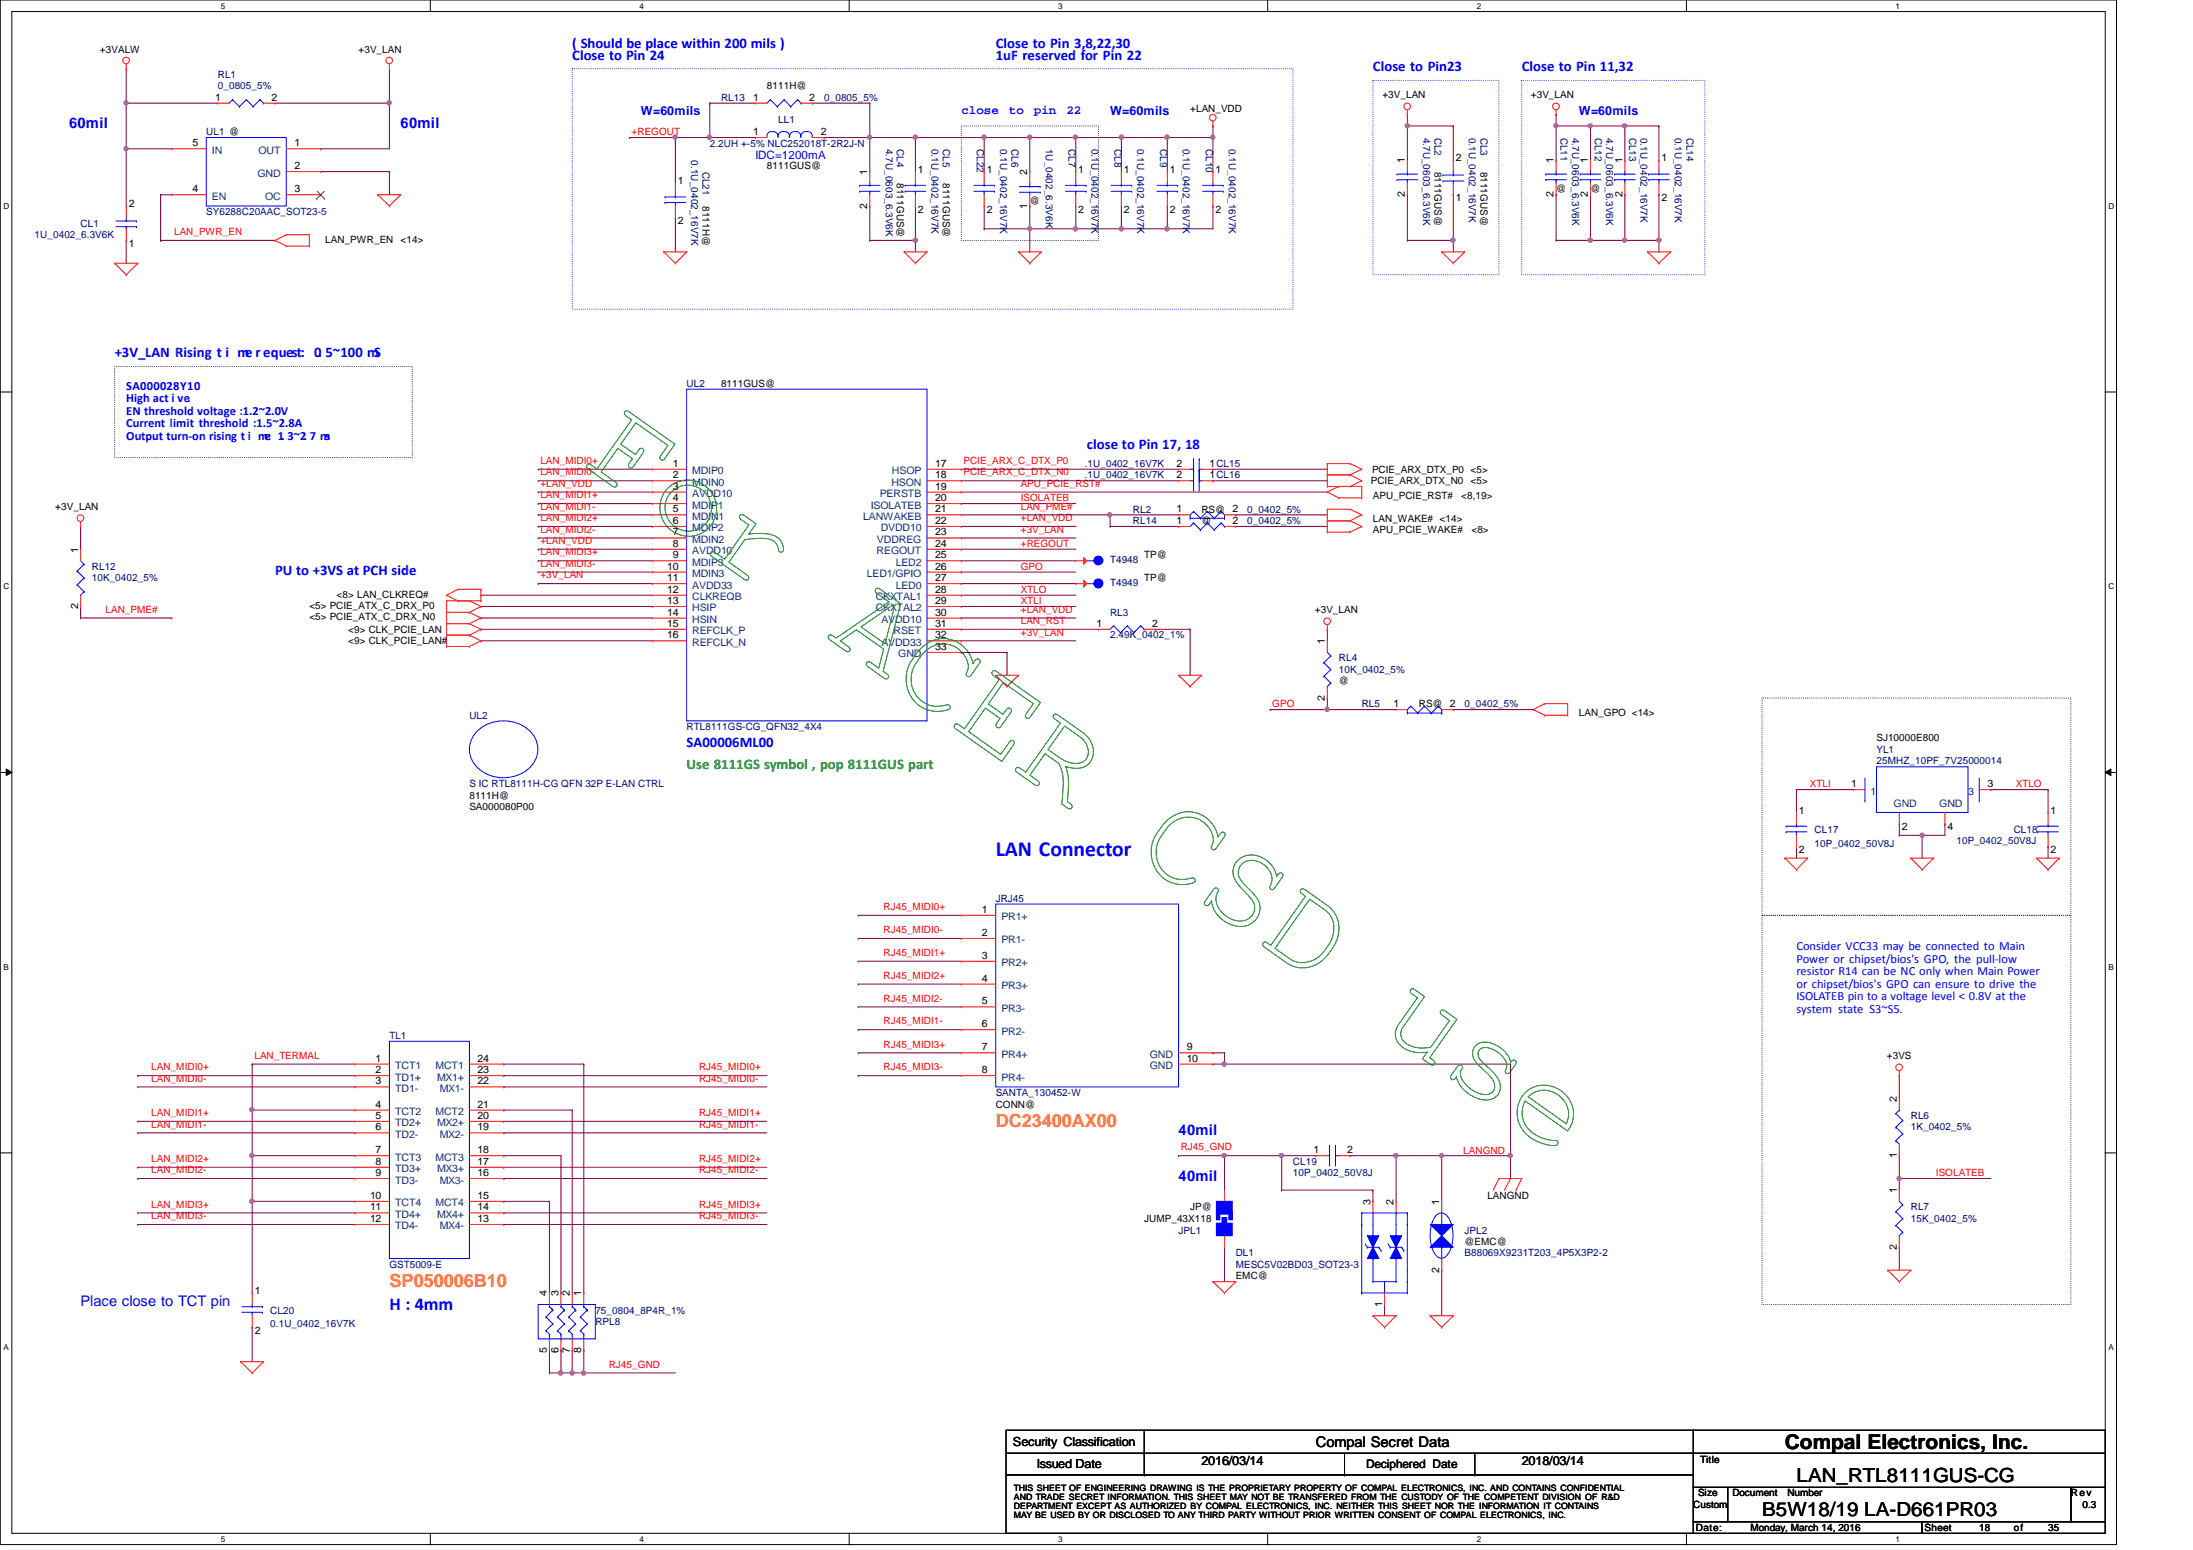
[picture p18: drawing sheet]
<svg xmlns="http://www.w3.org/2000/svg" width="297mm" height="210mm" viewBox="0 0 297 210" stroke-linecap="round" stroke-linejoin="round" font-family="sans-serif">
<defs><g id="words">
<text font-size="2.9" fill="#00f" x="134.9" y="115.9">LAN Connector</text>
<text font-size="2.8" x="241.8" y="196.3">Compal Electronics, Inc.</text>
<g font-size="2.6">
<text x="243.3" y="200.7">LAN_RTL8111GUS-CG</text>
<text x="238.7" y="205.4">B5W18/19 LA-D661PR03</text>
</g>
<g font-size="2.5" fill="#ff8000">
<text x="134.9" y="152.6">DC23400AX00</text>
<text x="52.7" y="174.2">SP050006B10</text>
</g>
<text font-size="2.5" fill="#00f" x="52.7" y="177.4">H : 4mm</text>
<g font-size="2" fill="#00f">
<text x="77.5" y="6.6">( Should be place within 200 mils )</text>
<text x="77.5" y="8.1">Close to Pin 24</text>
<text x="134.9" y="6.6">Close to Pin 3,8,22,30</text>
<text x="134.9" y="8.1">1uF reserved for Pin 22</text>
<text x="186" y="9.7">Close to Pin23</text>
<text x="206.1" y="9.7">Close to Pin 11,32</text>
<text x="9.4" y="17.4">60mil</text>
<text x="54.3" y="17.4">60mil</text>
<text x="15.5" y="48.4">+3V_LAN Rising t i me request: 0. 5~100 mS</text>
<text x="147.2" y="60.8">close to Pin 17, 18</text>
<text x="37.2" y="77.9">PU to +3VS at PCH side</text>
<text x="93" y="101.1">SA00006ML00</text>
<text x="159.6" y="153.7">40mil</text>
<text x="159.6" y="159.9">40mil</text>
<text x="10.9" y="176.9">Place close to TCT pin</text>
</g>
<text font-size="2" fill="#008000" x="93" y="104.2">Use 8111GS symbol , pop 8111GUS part</text>
<text font-size="2" x="178.2" y="196">Compal Secret Data</text>
<g font-size="1.7" fill="#00f">
<text x="86.8" y="15.5">W=60mils</text>
<text x="130.2" y="15.4">close</text>
<text x="136.6" y="15.4">to</text>
<text x="140" y="15.4">pin</text>
<text x="144.4" y="15.4">22</text>
<text x="150.4" y="15.5">W=60mils</text>
<text x="213.9" y="15.5">W=60mils</text>
<text x="17.1" y="52.7">SA000028Y10</text>
<text x="17.1" y="54.4">High act i ve.</text>
<text x="17.1" y="56.1">EN threshold voltage :1.2~2.0V</text>
<text x="17.1" y="57.8">Current limit threshold :1.5~2.8A</text>
<text x="17.1" y="59.5">Output turn-on rising t i me: 1. 3~2. 7 ms</text>
<text x="243.3" y="128.7">Consider VCC33 may be connected to Main</text>
<text x="243.3" y="130.4">Power or chipset/bios's GPO, the pull-low</text>
<text x="243.3" y="132.1">resistor R14 can be NC only when Main Power</text>
<text x="243.3" y="133.8">or chipset/bios's GPO can ensure to drive the</text>
<text x="243.3" y="135.5">ISOLATEB pin to a voltage level &lt; 0.8V at the</text>
<text x="243.3" y="137.2">system state S3~S5.</text>
</g>
<g font-size="1.7">
<text x="137.2" y="195.8">Security Classification</text>
<text x="140.4" y="198.8">Issued Date</text>
<text x="162.7" y="198.3">2016/03/14</text>
<text x="206.1" y="198.3">2018/03/14</text>
</g>
<text font-size="1.6" fill="#00f" x="102.3" y="21.6">IDC=1200mA</text>
<text font-size="1.6" x="185" y="198.8">Deciphered Date</text>
<g font-size="1.4">
<text x="13.5" y="7.1">+3VALW</text>
<text x="48.6" y="7.1">+3V_LAN</text>
<text x="29.2" y="13.6">1</text>
<text x="36.8" y="13.6">2</text>
<text x="102" y="13.6">1</text>
<text x="103.9" y="12.1">8111H@</text>
<text x="109.6" y="13.6">2</text>
<text x="161.2" y="15.2">+LAN_VDD</text>
<text x="187.2" y="13.3">+3V_LAN</text>
<text x="207.3" y="13.3">+3V_LAN</text>
<text x="26.1" y="19.8">5</text>
<text x="39.9" y="19.8">1</text>
<text x="39.9" y="22.9">2</text>
<text x="102" y="18.3">1</text>
<text x="103.9" y="22.9">8111GUS@</text>
<text x="111.2" y="18.3">2</text>
<text x="117.5" y="23.7" transform="rotate(-90 117.5 23.7)">1</text>
<text x="124.3" y="23.4">1</text>
<text x="133.6" y="23.4">1</text>
<text x="139.1" y="23.7" transform="rotate(-90 139.1 23.7)">2</text>
<text x="146" y="23.4">1</text>
<text x="152.2" y="23.4">1</text>
<text x="158.5" y="23.4">1</text>
<text x="164.6" y="23.4">1</text>
<text x="190.3" y="22.1" transform="rotate(-90 190.3 22.1)">1</text>
<text x="194.3" y="23.2" transform="rotate(90 194.3 23.2)">8111GUS@</text>
<text x="197.2" y="21.8">2</text>
<text x="200.5" y="23.2" transform="rotate(90 200.5 23.2)">8111GUS@</text>
<text x="210.4" y="22.1" transform="rotate(-90 210.4 22.1)">1</text>
<text x="215.1" y="22.1" transform="rotate(-90 215.1 22.1)">1</text>
<text x="219.7" y="22.1" transform="rotate(-90 219.7 22.1)">1</text>
<text x="225" y="21.8">1</text>
<text x="17.4" y="28.1">2</text>
<text x="26.1" y="26">4</text>
<text x="39.9" y="26">3</text>
<text x="91.8" y="25">1</text>
<text x="95.2" y="27.9" transform="rotate(90 95.2 27.9)">8111H@</text>
<text x="117.5" y="28.3" transform="rotate(-90 117.5 28.3)">2</text>
<text x="121.5" y="24.8" transform="rotate(90 121.5 24.8)">8111GUS@</text>
<text x="124.3" y="28.8">2</text>
<text x="127.7" y="24.8" transform="rotate(90 127.7 24.8)">8111GUS@</text>
<text x="133.6" y="28.8">2</text>
<text x="139.1" y="28.3" transform="rotate(-90 139.1 28.3)">1</text>
<text x="139.5" y="27.6">@</text>
<text x="146" y="28.8">2</text>
<text x="152.2" y="28.8">2</text>
<text x="158.5" y="28.8">2</text>
<text x="164.6" y="28.8">2</text>
<text x="190.3" y="26.7" transform="rotate(-90 190.3 26.7)">2</text>
<text x="197.2" y="27.2">1</text>
<text x="210.4" y="26.7" transform="rotate(-90 210.4 26.7)">2</text>
<text x="210.8" y="26">@</text>
<text x="215.1" y="26.7" transform="rotate(-90 215.1 26.7)">2</text>
<text x="215.4" y="26">@</text>
<text x="219.7" y="26.7" transform="rotate(-90 219.7 26.7)">2</text>
<text x="225" y="27.2">2</text>
<text x="17.4" y="33.4">1</text>
<text x="44.1" y="32.9">LAN_PWR_EN</text>
<text x="54.3" y="32.9">&lt;14&gt;</text>
<text x="91.8" y="30.3">2</text>
<text x="97.7" y="52.4">8111GUS@</text>
<text x="91.1" y="63.2">1</text>
<text x="91.1" y="64.8">2</text>
<text x="126.7" y="63.2">17</text>
<text x="126.7" y="64.8">18</text>
<text x="159.3" y="64.8">2</text>
<text x="159.3" y="63.2">2</text>
<text x="163.8" y="64.8">1CL16</text>
<text x="163.8" y="63.2">1CL15</text>
<text x="185.7" y="65.5">PCIE_ARX_DTX_N0 &lt;5&gt;</text>
<text x="185.8" y="64">PCIE_ARX_DTX_P0 &lt;5&gt;</text>
<text x="7.5" y="69.1">+3V_LAN</text>
<text x="91.1" y="66.3">3</text>
<text x="91.1" y="67.9">4</text>
<text x="91.1" y="69.4">5</text>
<text x="91.1" y="71">6</text>
<text x="126.7" y="66.3">19</text>
<text x="126.7" y="67.9">20</text>
<text x="126.7" y="69.4">21</text>
<text x="126.7" y="71">22</text>
<text x="159.3" y="69.4">1</text>
<text x="159.3" y="71">1</text>
<text x="162.7" y="69.4">RS@</text>
<text x="162.7" y="71">@</text>
<text x="167" y="69.4">2</text>
<text x="167" y="71">2</text>
<text x="186" y="67.6">APU_PCIE_RST#</text>
<text x="186" y="70.7">LAN_WAKE# &lt;14&gt;</text>
<text x="197.9" y="67.6">&lt;8,19&gt;</text>
<text x="10.6" y="74.8" transform="rotate(-90 10.6 74.8)">1</text>
<text x="90.4" y="77.1">10</text>
<text x="91.1" y="72.5">7</text>
<text x="91.1" y="74">8</text>
<text x="91.1" y="75.6">9</text>
<text x="126.7" y="72.5">23</text>
<text x="126.7" y="74">24</text>
<text x="126.7" y="75.6">25</text>
<text x="126.7" y="77.1">26</text>
<text x="155" y="75.6">TP@</text>
<text x="186" y="72.2">APU_PCIE_WAKE#</text>
<text x="199.3" y="72.2">&lt;8&gt;</text>
<text x="10.6" y="82.5" transform="rotate(-90 10.6 82.5)">2</text>
<text x="41.9" y="84">&lt;5&gt; PCIE_ATX_C_DRX_N0</text>
<text x="41.9" y="82.4">&lt;5&gt; PCIE_ATX_C_DRX_P0</text>
<text x="45.6" y="81">&lt;8&gt; LAN_CLKREQ#</text>
<text x="90.4" y="78.7">11</text>
<text x="90.4" y="80.3">12</text>
<text x="90.4" y="81.8">13</text>
<text x="90.4" y="83.4">14</text>
<text x="126.7" y="78.7">27</text>
<text x="126.7" y="80.3">28</text>
<text x="126.7" y="81.8">29</text>
<text x="126.7" y="83.4">30</text>
<text x="155" y="78.7">TP@</text>
<text x="178.1" y="83.1">+3V_LAN</text>
<text x="47.2" y="87.2">&lt;9&gt; CLK_PCIE_LAN#</text>
<text x="47.2" y="85.7">&lt;9&gt; CLK_PCIE_LAN</text>
<text x="90.4" y="84.9">15</text>
<text x="90.4" y="86.4">16</text>
<text x="126.7" y="84.9">31</text>
<text x="126.7" y="86.4">32</text>
<text x="126.7" y="88">33</text>
<text x="148.5" y="84.9">1</text>
<text x="156.1" y="84.9">2</text>
<text x="179.4" y="87.2" transform="rotate(-90 179.4 87.2)">1</text>
<text x="179.4" y="94.9" transform="rotate(-90 179.4 94.9)">2</text>
<text x="181.4" y="92.7">@</text>
<text x="188.8" y="95.8">1</text>
<text x="192.2" y="95.8">RS@ 2</text>
<text x="213.9" y="97">LAN_GPO &lt;14&gt;</text>
<text x="254.2" y="100.4">SJ10000E800</text>
<text x="250.7" y="106.6">1</text>
<text x="269.2" y="106.6">3</text>
<text x="63.6" y="108.2">8111H@</text>
<text x="63.6" y="109.7">SA000080P00</text>
<text x="243.7" y="110.2">1</text>
<text x="257.6" y="112.4">2</text>
<text x="263.8" y="112.4">4</text>
<text x="277.7" y="110.2">1</text>
<text x="243.7" y="115.5">2</text>
<text x="277.7" y="115.5">2</text>
<text x="133" y="123.6">1</text>
<text x="133" y="126.7">2</text>
<text x="133" y="129.8">3</text>
<text x="133" y="132.9">4</text>
<text x="133" y="136">5</text>
<text x="50.9" y="143.8">1</text>
<text x="64.7" y="143.8">24</text>
<text x="133" y="139.1">6</text>
<text x="133" y="142.2">7</text>
<text x="160.7" y="142.2">9</text>
<text x="160.7" y="143.8">10</text>
<text x="255.6" y="143.5">+3VS</text>
<text x="50.9" y="145.3">2</text>
<text x="50.9" y="146.9">3</text>
<text x="50.9" y="150">4</text>
<text x="64.7" y="145.3">23</text>
<text x="64.7" y="146.9">22</text>
<text x="64.7" y="150">21</text>
<text x="133" y="145.3">8</text>
<text x="134.9" y="150">CONN@</text>
<text x="256.9" y="149.2" transform="rotate(-90 256.9 149.2)">2</text>
<text x="50.9" y="151.5">5</text>
<text x="50.9" y="153.1">6</text>
<text x="64.7" y="151.5">20</text>
<text x="64.7" y="153.1">19</text>
<text x="50.9" y="156.2">7</text>
<text x="50.9" y="157.7">8</text>
<text x="50.9" y="159.3">9</text>
<text x="64.7" y="156.2">18</text>
<text x="64.7" y="157.7">17</text>
<text x="64.7" y="159.3">16</text>
<text x="177.9" y="156.2">1</text>
<text x="182.5" y="156.2">2</text>
<text x="256.9" y="161.6" transform="rotate(-90 256.9 161.6)">1</text>
<text x="256.9" y="156.8" transform="rotate(-90 256.9 156.8)">1</text>
<text x="50.1" y="162.3">10</text>
<text x="50.1" y="163.9">11</text>
<text x="50.1" y="165.5">12</text>
<text x="64.7" y="162.3">15</text>
<text x="64.7" y="163.9">14</text>
<text x="64.7" y="165.5">13</text>
<text x="155" y="165.5">JUMP_43X118</text>
<text x="161.2" y="163.9">JP@</text>
<text x="185.6" y="163.2" transform="rotate(-90 185.6 163.2)">3</text>
<text x="188.8" y="163.2" transform="rotate(-90 188.8 163.2)">2</text>
<text x="194.9" y="163.2" transform="rotate(-90 194.9 163.2)">1</text>
<text x="201.5" y="162.4">LANGND</text>
<text x="167.4" y="173.2">EMC@</text>
<text x="194.9" y="172.3" transform="rotate(-90 194.9 172.3)">2</text>
<text x="198.4" y="168.6">@EMC@</text>
<text x="256.9" y="169.2" transform="rotate(-90 256.9 169.2)">2</text>
<text x="34.5" y="175.3">1</text>
<text x="74.1" y="175.6" transform="rotate(-90 74.1 175.6)">4</text>
<text x="75.6" y="175.6" transform="rotate(-90 75.6 175.6)">3</text>
<text x="77.2" y="175.6" transform="rotate(-90 77.2 175.6)">2</text>
<text x="78.7" y="175.6" transform="rotate(-90 78.7 175.6)">1</text>
<text x="187.2" y="177" transform="rotate(-90 187.2 177)">1</text>
<text x="34.5" y="180.6">2</text>
<text x="74.1" y="183.2" transform="rotate(-90 74.1 183.2)">5</text>
<text x="75.6" y="183.2" transform="rotate(-90 75.6 183.2)">6</text>
<text x="77.2" y="183.2" transform="rotate(-90 77.2 183.2)">7</text>
<text x="78.7" y="183.2" transform="rotate(-90 78.7 183.2)">8</text>
<text x="230" y="202.6">Size</text>
<text x="230.3" y="198.2">Title</text>
<text x="234.7" y="202.6">Document</text>
<text x="242.1" y="202.6">Number</text>
<text x="280.5" y="202.6">Rev</text>
<text x="229.4" y="204.2">Custom</text>
<text x="229.7" y="207.3">Date:</text>
<text x="237.1" y="207.3">Monday, March 14, 2016</text>
<text x="260.7" y="207.3">Sheet</text>
<text x="268.1" y="207.3">18</text>
<text x="272.8" y="207.3">of</text>
<text x="277.4" y="207.3">35</text>
<text x="282.1" y="204.2">0.3</text>
</g>
<g font-size="1.4" fill="#000080">
<text x="29.5" y="10.5">RL1</text>
<text x="29.5" y="12.1">0_0805_5%</text>
<text x="97.7" y="13.6">RL13</text>
<text x="105.4" y="16.7">LL1</text>
<text x="111.6" y="13.6">0_0805_5%</text>
<text x="27.9" y="18.3">UL1 @</text>
<text x="93.6" y="21.7" transform="rotate(90 93.6 21.7)">0.1U_0402_16V7K</text>
<text x="95.2" y="23.2" transform="rotate(90 95.2 23.2)">CL21</text>
<text x="96.1" y="19.9">2.2UH +-5% NLC252018T-2R2J-N</text>
<text x="120" y="20.2" transform="rotate(90 120 20.2)">4.7U_0603_6.3V6K</text>
<text x="121.5" y="20.2" transform="rotate(90 121.5 20.2)">CL4</text>
<text x="126.1" y="20.2" transform="rotate(90 126.1 20.2)">0.1U_0402_16V7K</text>
<text x="127.7" y="20.2" transform="rotate(90 127.7 20.2)">CL5</text>
<text x="132.3" y="20.2" transform="rotate(90 132.3 20.2)">CL22</text>
<text x="135.5" y="20.2" transform="rotate(90 135.5 20.2)">0.1U_0402_16V7K</text>
<text x="137" y="20.2" transform="rotate(90 137 20.2)">CL6</text>
<text x="141.6" y="20.2" transform="rotate(90 141.6 20.2)">1U_0402_6.3V6K</text>
<text x="144.7" y="20.2" transform="rotate(90 144.7 20.2)">CL7</text>
<text x="147.8" y="20.2" transform="rotate(90 147.8 20.2)">0.1U_0402_16V7K</text>
<text x="151" y="20.2" transform="rotate(90 151 20.2)">CL8</text>
<text x="154" y="20.2" transform="rotate(90 154 20.2)">0.1U_0402_16V7K</text>
<text x="157.1" y="20.2" transform="rotate(90 157.1 20.2)">CL9</text>
<text x="160.2" y="20.2" transform="rotate(90 160.2 20.2)">0.1U_0402_16V7K</text>
<text x="163.3" y="20.2" transform="rotate(90 163.3 20.2)">CL10</text>
<text x="166.5" y="20.2" transform="rotate(90 166.5 20.2)">0.1U_0402_16V7K</text>
<text x="192.8" y="18.6" transform="rotate(90 192.8 18.6)">4.7U_0603_6.3V6K</text>
<text x="194.3" y="18.6" transform="rotate(90 194.3 18.6)">CL2</text>
<text x="199" y="18.6" transform="rotate(90 199 18.6)">0.1U_0402_16V7K</text>
<text x="200.5" y="18.6" transform="rotate(90 200.5 18.6)">CL3</text>
<text x="211.4" y="18.6" transform="rotate(90 211.4 18.6)">CL11</text>
<text x="212.9" y="18.6" transform="rotate(90 212.9 18.6)">4.7U_0603_6.3V6K</text>
<text x="216" y="18.6" transform="rotate(90 216 18.6)">CL12</text>
<text x="217.5" y="18.6" transform="rotate(90 217.5 18.6)">4.7U_0603_6.3V6K</text>
<text x="220.7" y="18.6" transform="rotate(90 220.7 18.6)">CL13</text>
<text x="222.2" y="18.6" transform="rotate(90 222.2 18.6)">0.1U_0402_16V7K</text>
<text x="226.9" y="18.6" transform="rotate(90 226.9 18.6)">0.1U_0402_16V7K</text>
<text x="228.4" y="18.6" transform="rotate(90 228.4 18.6)">CL14</text>
<text x="27.9" y="29.1">SY6288C20AAC_SOT23-5</text>
<text x="4.7" y="32.2">1U_0402_6.3V6K</text>
<text x="10.9" y="30.7">CL1</text>
<text x="93" y="52.4">UL2</text>
<text x="146.9" y="64.8">.1U_0402_16V7K</text>
<text x="146.9" y="63.2">.1U_0402_16V7K</text>
<text x="153.5" y="69.4">RL2</text>
<text x="153.5" y="71">RL14</text>
<text x="168.9" y="71">0_0402_5%</text>
<text x="168.9" y="69.4">0_0402_5%</text>
<text x="12.4" y="77.2">RL12</text>
<text x="150.4" y="76.2">T4948</text>
<text x="12.4" y="78.7">10K_0402_5%</text>
<text x="150.4" y="83.4">RL3</text>
<text x="150.4" y="79.3">T4949</text>
<text x="150.4" y="86.4">2.49K_0402_1%</text>
<text x="181.4" y="89.6">RL4</text>
<text x="181.4" y="91.1">10K_0402_5%</text>
<text x="184.4" y="95.8">RL5</text>
<text x="198.4" y="95.8">0_0402_5%</text>
<text x="63.6" y="97.3">UL2</text>
<text x="93" y="98.8">RTL8111GS-CG_QFN32_4X4</text>
<text x="254.2" y="101.9">YL1</text>
<text x="63.6" y="106.6">S IC RTL8111H-CG QFN 32P E-LAN CTRL</text>
<text x="254.2" y="103.5">25MHZ_10PF_7V25000014</text>
<text x="245.8" y="112.8">CL17</text>
<text x="272.8" y="112.8">CL18</text>
<text x="245.8" y="114.7">10P_0402_50V8J</text>
<text x="265" y="114.3">10P_0402_50V8J</text>
<text x="134.9" y="122.1">JRJ45</text>
<text x="52.7" y="140.7">TL1</text>
<text x="134.9" y="148.4">SANTA_130452-W</text>
<text x="258.8" y="151.6">RL6</text>
<text x="258.8" y="153.1">1K_0402_5%</text>
<text x="175.1" y="157.7">CL19</text>
<text x="175.1" y="159.3">10P_0402_50V8J</text>
<text x="159.6" y="167">JPL1</text>
<text x="198.4" y="167">JPL2</text>
<text x="258.8" y="163.9">RL7</text>
<text x="258.8" y="165.5">15K_0402_5%</text>
<text x="52.7" y="171.7">GST5009-E</text>
<text x="167.4" y="170.1">DL1</text>
<text x="167.4" y="171.7">MESC5V02BD03_SOT23-3</text>
<text x="198.4" y="170.1">B88069X9231T203_4P5X3P2-2</text>
<text x="36.6" y="177.9">CL20</text>
<text x="36.6" y="179.7">0.1U_0402_16V7K</text>
<text x="80.6" y="179.4">RPL8</text>
<text x="80.6" y="177.9">75_0804_8P4R_1%</text>
</g>
<g font-size="1.4" fill="#004080">
<text x="28.7" y="20.8">IN</text>
<text x="34.9" y="23.9">GND</text>
<text x="35" y="20.8">OUT</text>
<text x="28.7" y="27.1">EN</text>
<text x="35.9" y="27.1">OC</text>
<text x="93.8" y="64.2">MDIP0</text>
<text x="93.8" y="65.8">MDIN0</text>
<text x="120.7" y="65.8">HSON</text>
<text x="120.8" y="64.2">HSOP</text>
<text x="93.8" y="67.3">AVDD10</text>
<text x="93.8" y="68.9">MDIP1</text>
<text x="93.8" y="70.4">MDIN1</text>
<text x="93.8" y="72">MDIP2</text>
<text x="116.9" y="70.4">LANWAKEB</text>
<text x="117.9" y="68.9">ISOLATEB</text>
<text x="119.2" y="67.3">PERSTB</text>
<text x="119.3" y="72">DVDD10</text>
<text x="93.8" y="73.5">MDIN2</text>
<text x="93.8" y="75.1">AVDD10</text>
<text x="93.8" y="76.6">MDIP3</text>
<text x="118.7" y="75.1">REGOUT</text>
<text x="118.8" y="73.5">VDDREG</text>
<text x="121.3" y="76.6">LED2</text>
<text x="93.8" y="78.1">MDIN3</text>
<text x="93.8" y="79.7">AVDD33</text>
<text x="93.8" y="81.3">CLKREQB</text>
<text x="93.8" y="82.8">HSIP</text>
<text x="117.4" y="78.1">LED1/GPIO</text>
<text x="118.6" y="81.3">CKXTAL1</text>
<text x="118.6" y="82.8">CKXTAL2</text>
<text x="121.3" y="79.7">LED0</text>
<text x="93.8" y="84.4">HSIN</text>
<text x="93.8" y="85.9">REFCLK_P</text>
<text x="93.8" y="87.5">REFCLK_N</text>
<text x="119.4" y="84.4">AVDD10</text>
<text x="119.4" y="87.5">AVDD33</text>
<text x="121" y="85.9">RSET</text>
<text x="121.7" y="89">GND</text>
<text x="253.4" y="107.6">1</text>
<text x="266.6" y="107.6">3</text>
<text x="256.5" y="109.3">GND</text>
<text x="262.7" y="109.3">GND</text>
<text x="135.6" y="124.6">PR1+</text>
<text x="135.6" y="127.8">PR1-</text>
<text x="135.6" y="130.9">PR2+</text>
<text x="135.6" y="133.9">PR3+</text>
<text x="135.6" y="137">PR3-</text>
<text x="135.6" y="140.1">PR2-</text>
<text x="135.6" y="143.3">PR4+</text>
<text x="155.7" y="143.3">GND</text>
<text x="53.5" y="144.8">TCT1</text>
<text x="53.5" y="146.3">TD1+</text>
<text x="53.5" y="147.9">TD1-</text>
<text x="59" y="144.8">MCT1</text>
<text x="59.2" y="146.3">MX1+</text>
<text x="59.6" y="147.9">MX1-</text>
<text x="135.6" y="146.3">PR4-</text>
<text x="155.7" y="144.8">GND</text>
<text x="53.5" y="151">TCT2</text>
<text x="53.5" y="152.5">TD2+</text>
<text x="53.5" y="154.1">TD2-</text>
<text x="59" y="151">MCT2</text>
<text x="59.2" y="152.5">MX2+</text>
<text x="59.6" y="154.1">MX2-</text>
<text x="53.5" y="157.2">TCT3</text>
<text x="53.5" y="158.7">TD3+</text>
<text x="53.5" y="160.3">TD3-</text>
<text x="59" y="157.2">MCT3</text>
<text x="59.2" y="158.7">MX3+</text>
<text x="59.6" y="160.3">MX3-</text>
<text x="53.5" y="163.4">TCT4</text>
<text x="53.5" y="164.9">TD4+</text>
<text x="53.5" y="166.5">TD4-</text>
<text x="59" y="163.4">MCT4</text>
<text x="59.2" y="164.9">MX4+</text>
<text x="59.6" y="166.5">MX4-</text>
</g>
<g font-size="1.4" fill="#f00">
<text x="85.6" y="18.3">+REGOUT</text>
<text x="23.6" y="31.8">LAN_PWR_EN</text>
<text x="73.2" y="62.8">LAN_MIDI0+</text>
<text x="73.2" y="64.4">LAN_MIDI0-</text>
<text x="73.2" y="65.9">+LAN_VDD</text>
<text x="130.5" y="64.4">PCIE_ARX_C_DTX_N0</text>
<text x="130.5" y="62.8">PCIE_ARX_C_DTX_P0</text>
<text x="138.3" y="65.9">APU_PCIE_RST#</text>
<text x="73.2" y="67.5">LAN_MIDI1+</text>
<text x="73.2" y="69">LAN_MIDI1-</text>
<text x="73.2" y="70.6">LAN_MIDI2+</text>
<text x="138.3" y="67.9">ISOLATEB</text>
<text x="138.3" y="70.6">+LAN_VDD</text>
<text x="138.3" y="69">LAN_PME#</text>
<text x="73.2" y="72.1">LAN_MIDI2-</text>
<text x="73.2" y="73.7">+LAN_VDD</text>
<text x="73.2" y="75.2">LAN_MIDI3+</text>
<text x="73.2" y="76.8">LAN_MIDI3-</text>
<text x="138.3" y="72.1">+3V_LAN</text>
<text x="138.3" y="74.1">+REGOUT</text>
<text x="138.3" y="77.2">GPO</text>
<text x="14.3" y="83">LAN_PME#</text>
<text x="73.2" y="78.3">+3V_LAN</text>
<text x="138.3" y="80.3">XTLO</text>
<text x="138.3" y="81.8">XTLI</text>
<text x="138.3" y="83">+LAN_VDD</text>
<text x="138.3" y="84.5">LAN_RST</text>
<text x="138.3" y="86.1">+3V_LAN</text>
<text x="172.3" y="95.8">GPO</text>
<text x="245.1" y="106.6">XTLI</text>
<text x="273" y="106.6">XTLO</text>
<text x="119.7" y="123.2">RJ45_MIDI0+</text>
<text x="119.7" y="126.4">RJ45_MIDI0-</text>
<text x="119.7" y="129.5">RJ45_MIDI1+</text>
<text x="119.7" y="132.5">RJ45_MIDI2+</text>
<text x="119.7" y="135.6">RJ45_MIDI2-</text>
<text x="34.5" y="143.4">LAN_TERMAL</text>
<text x="119.7" y="138.7">RJ45_MIDI1-</text>
<text x="119.7" y="141.9">RJ45_MIDI3+</text>
<text x="20.5" y="144.9">LAN_MIDI0+</text>
<text x="20.5" y="146.5">LAN_MIDI0-</text>
<text x="94.7" y="144.9">RJ45_MIDI0+</text>
<text x="94.7" y="146.5">RJ45_MIDI0-</text>
<text x="119.7" y="144.9">RJ45_MIDI3-</text>
<text x="20.5" y="151.1">LAN_MIDI1+</text>
<text x="20.5" y="152.7">LAN_MIDI1-</text>
<text x="94.7" y="152.7">RJ45_MIDI1-</text>
<text x="94.7" y="151.1">RJ45_MIDI1+</text>
<text x="159.9" y="155.8">RJ45_GND</text>
<text x="20.5" y="157.4">LAN_MIDI2+</text>
<text x="20.5" y="158.9">LAN_MIDI2-</text>
<text x="94.7" y="157.4">RJ45_MIDI2+</text>
<text x="94.7" y="158.9">RJ45_MIDI2-</text>
<text x="198.2" y="156.2">LANGND</text>
<text x="262.2" y="159.3">ISOLATEB</text>
<text x="20.5" y="165.1">LAN_MIDI3-</text>
<text x="20.5" y="163.5">LAN_MIDI3+</text>
<text x="94.7" y="163.5">RJ45_MIDI3+</text>
<text x="94.7" y="165.1">RJ45_MIDI3-</text>
<text x="82.5" y="185.2">RJ45_GND</text>
</g>
<g font-size="1.2">
<text x="137.3" y="201.9">THIS SHEET OF ENGINEERING DRAWING IS THE PROPRIETARY PROPERTY OF COMPAL ELECTRONICS, INC. AND CONTAINS CONFIDENTIAL</text>
<text x="137.3" y="203.2">AND TRADE SECRET INFORMATION. THIS SHEET MAY NOT BE TRANSFERED FROM THE CUSTODY OF THE COMPETENT DIVISION OF R&amp;D</text>
<text x="137.3" y="204.4">DEPARTMENT EXCEPT AS AUTHORIZED BY COMPAL ELECTRONICS, INC. NEITHER THIS SHEET NOR THE INFORMATION IT CONTAINS</text>
<text x="137.3" y="205.6">MAY BE USED BY OR DISCLOSED TO ANY THIRD PARTY WITHOUT PRIOR WRITTEN CONSENT OF COMPAL ELECTRONICS, INC.</text>
</g>
<g font-size="1.1">
<text x="29.9" y="1.2">5</text>
<text x="86.6" y="1.2">4</text>
<text x="143.3" y="1.2">3</text>
<text x="200" y="1.2">2</text>
<text x="256.7" y="1.2">1</text>
<text x=".5" y="28.3">D</text>
<text x="285.6" y="28.3">D</text>
<text x=".5" y="79.8">C</text>
<text x="285.6" y="79.8">C</text>
<text x=".5" y="131.3">B</text>
<text x="285.6" y="131.3">B</text>
<text x=".5" y="182.8">A</text>
<text x="285.6" y="182.8">A</text>
<text x="29.9" y="208.8">5</text>
<text x="86.6" y="208.8">4</text>
<text x="143.3" y="208.8">3</text>
<text x="200" y="208.8">2</text>
<text x="256.7" y="208.8">1</text>
</g>
</g></defs>
<path d="M0 0h286.7v209.2h-286.7zM1.6 1.6h283.6v206h-283.6z" fill="none" stroke="#000" stroke-width=".14"/>
<g fill="#fff">
<path d="M29.9 .2h.6v1.2h-.6z"/>
<path d="M29.9 207.9h.6v1.1h-.6z"/>
</g>
<path d="M58.3 0v1.6M58.3 207.6v1.6" fill="none" stroke="#000" stroke-width=".14"/>
<g fill="#fff">
<path d="M86.6 .2h.6v1.2h-.6z"/>
<path d="M86.6 207.9h.6v1.1h-.6z"/>
</g>
<path d="M115 0v1.6M115 207.6v1.6" fill="none" stroke="#000" stroke-width=".14"/>
<g fill="#fff">
<path d="M143.3 .2h.6v1.2h-.6z"/>
<path d="M143.3 207.9h.6v1.1h-.6z"/>
</g>
<path d="M171.7 0v1.6M171.7 207.6v1.6" fill="none" stroke="#000" stroke-width=".14"/>
<g fill="#fff">
<path d="M200 .2h.6v1.2h-.6z"/>
<path d="M200 207.9h.6v1.1h-.6z"/>
</g>
<path d="M228.4 0v1.6M228.4 207.6v1.6" fill="none" stroke="#000" stroke-width=".14"/>
<g fill="#fff">
<path d="M256.7 .2h.6v1.2h-.6z"/>
<path d="M256.7 207.9h.6v1.1h-.6z"/>
<path d="M.5 27.3h.7v1.2h-.7z"/>
<path d="M285.6 27.3h.7v1.2h-.7z"/>
<path d="M.5 78.8h.7v1.2h-.7z"/>
<path d="M285.6 78.8h.7v1.2h-.7z"/>
</g>
<path d="M0 53.1h1.6M285.2 53.1h1.5" fill="none" stroke="#000" stroke-width=".14"/>
<g fill="#fff">
<path d="M.5 130.3h.7v1.2h-.7z"/>
<path d="M285.6 130.3h.7v1.2h-.7z"/>
</g>
<path d="M0 104.6h1.6M.8 104.1l.8 .5-.8 .4zM285.2 104.6l.7-.5v.9zM285.2 104.6h1.5" fill="none" stroke="#000" stroke-width=".14"/>
<path d="M.8 104.1l.8 .5-.8 .4zM285.2 104.6l.7-.5v.9z" fill="#000"/>
<g fill="#fff">
<path d="M.5 181.9h.7v1.1h-.7z"/>
<path d="M285.6 181.9h.7v1.1h-.7z"/>
</g>
<path d="M0 156.1h1.6M285.2 156.1h1.5" fill="none" stroke="#000" stroke-width=".14"/>
<path d="M77.5 9.3h97.6v32.6h-97.6zM186 10.9h17v26.3h-17zM206.1 10.9h24.8v26.3h-24.8z" fill="none" stroke="#00f" stroke-width=".14" stroke-dasharray="0 .3"/>
<path d="M130.2 17.1h18.6v15.5h-18.6zM15.5 49.6h40.3v12.4h-40.3zM238.7 94.5h41.8v29.5h-41.8zM238.7 124h41.8v52.7h-41.8z" fill="none" stroke="#000" stroke-width=".14" stroke-dasharray="0 .3"/>
<path d="M17.1 20.2h.1M17.1 32.6h.1M17.1 20.2h6.2M17.1 20.2v7.7M17.1 32.6v3M43.4 20.2h.1M43.4 20.2h9.3" fill="none" stroke="#800040" stroke-width=".14"/>
<circle cx="17.1" cy="20.1" r=".29" fill="#f0f"/>
<circle cx="17.1" cy="20.1" r=".29" fill="none" stroke="#f0f" stroke-width=".14"/>
<path d="M17.1 14h.1M17.1 14v6.2M43.4 23.2h.1M43.4 23.2h9.3" fill="none" stroke="#800040" stroke-width=".14"/>
<circle cx="17.1" cy="13.9" r=".29" fill="#f0f"/>
<circle cx="17.1" cy="13.9" r=".29" fill="none" stroke="#f0f" stroke-width=".14"/>
<g fill="none" stroke="#800040" stroke-width=".14">
<path d="M17.1 9.3h.1M17.1 14h.1M17.1 9.3v4.7M17.1 14h12.4M37.2 14h15.5M52.7 14h.1M52.7 9.3h.1M52.7 9.3v10.9M21.8 32.6h.1M21.8 26.4h.1M21.8 32.6h15.4M21.8 26.4h1.5"/>
<path d="M21.8 26.4v6.2M52.7 23.2h.1M52.7 23.2v3.2"/>
</g>
<circle cx="52.7" cy="13.9" r=".3" fill="#f0f"/>
<circle cx="52.7" cy="13.9" r=".3" fill="none" stroke="#f0f" stroke-width=".14"/>
<path d="M117.8 18.6h.1M117.8 18.6h6.2M139.5 18.6h.1M139.5 18.6v4.6M139.5 31h.1M139.5 31v3.1M139.5 31h6.2" fill="none" stroke="#800040" stroke-width=".14"/>
<circle cx="145.7" cy="31" r=".3" fill="#f0f"/>
<circle cx="145.7" cy="31" r=".3" fill="none" stroke="#f0f" stroke-width=".14"/>
<circle cx="139.5" cy="31" r=".3" fill="#f0f"/>
<circle cx="139.5" cy="31" r=".3" fill="none" stroke="#f0f" stroke-width=".14"/>
<path d="M139.5 27.9h.1M139.5 27.9v3.1M158.1 27.9h.1M158.1 31h.1M158.1 27.9v3.1M164.3 27.9h.1M164.3 27.9v3.1h-6.2" fill="none" stroke="#800040" stroke-width=".14"/>
<circle cx="158.1" cy="31" r=".3" fill="#f0f"/>
<circle cx="158.1" cy="31" r=".3" fill="none" stroke="#f0f" stroke-width=".14"/>
<path d="M139.5 18.6h.1M139.5 18.6h6.2M145.7 18.6h.1M145.7 18.6v4.6M145.7 27.9h.1M145.7 31h.1M145.7 27.9v3.1M151.9 27.9h.1M151.9 27.9v3.1h-6.2" fill="none" stroke="#800040" stroke-width=".14"/>
<circle cx="145.7" cy="18.6" r=".3" fill="#f0f"/>
<circle cx="145.7" cy="18.6" r=".3" fill="none" stroke="#f0f" stroke-width=".14"/>
<circle cx="139.5" cy="18.6" r=".3" fill="#f0f"/>
<circle cx="139.5" cy="18.6" r=".3" fill="none" stroke="#f0f" stroke-width=".14"/>
<path d="M145.7 18.6h.1M145.7 18.6h12.4M151.9 18.6h.1M151.9 18.6v4.6M158.1 18.6h.1M158.1 18.6v4.6" fill="none" stroke="#800040" stroke-width=".14"/>
<circle cx="151.9" cy="18.6" r=".3" fill="#f0f"/>
<circle cx="151.9" cy="18.6" r=".3" fill="none" stroke="#f0f" stroke-width=".14"/>
<path d="M158.1 18.6h.1M158.1 18.6h6.2M164.3 18.6h.1M164.3 18.6v4.6" fill="none" stroke="#800040" stroke-width=".14"/>
<circle cx="164.3" cy="18.6" r=".29" fill="#f0f"/>
<circle cx="164.3" cy="18.6" r=".29" fill="none" stroke="#f0f" stroke-width=".14"/>
<circle cx="158.1" cy="18.6" r=".3" fill="#f0f"/>
<circle cx="158.1" cy="18.6" r=".3" fill="none" stroke="#f0f" stroke-width=".14"/>
<path d="M164.3 17.1h.1M164.3 17.1v1.5M151.9 31h.1M151.9 31h6.2" fill="none" stroke="#800040" stroke-width=".14"/>
<circle cx="151.9" cy="31" r=".3" fill="#f0f"/>
<circle cx="151.9" cy="31" r=".3" fill="none" stroke="#f0f" stroke-width=".14"/>
<path d="M117.8 18.6h.1M117.8 18.6v4.6M124 18.6h.1M124 18.6v4.6M124 27.9h.1M124 32.6h.1M124 27.9v6.2" fill="none" stroke="#800040" stroke-width=".14"/>
<circle cx="124" cy="32.5" r=".29" fill="#f0f"/>
<circle cx="124" cy="32.5" r=".29" fill="none" stroke="#f0f" stroke-width=".14"/>
<path d="M85.3 18.6h.1M85.3 18.6h6.2M117.8 27.9h.1M117.8 27.9v4.7" fill="none" stroke="#800040" stroke-width=".14"/>
<circle cx="91.4" cy="18.6" r=".3" fill="#f0f"/>
<circle cx="91.4" cy="18.6" r=".3" fill="none" stroke="#f0f" stroke-width=".14"/>
<path d="M111.6 18.6h.1M111.6 18.6h6.2M124 18.6h9.3M133.3 18.6h.1" fill="none" stroke="#800040" stroke-width=".14"/>
<circle cx="124" cy="18.6" r=".3" fill="#f0f"/>
<circle cx="124" cy="18.6" r=".3" fill="none" stroke="#f0f" stroke-width=".14"/>
<circle cx="133.3" cy="18.6" r=".29" fill="#f0f"/>
<circle cx="133.3" cy="18.6" r=".29" fill="none" stroke="#f0f" stroke-width=".14"/>
<g fill="none" stroke="#800040" stroke-width=".14">
<path d="M10.9 74.4h.1M10.9 71.3v3.1M72.9 63.5h.1M72.9 65.1h.1M72.9 66.6h.1M72.9 68.2h.1M72.9 69.7h.1M72.9 71.3h.1M72.9 72.9h.1M72.9 74.4h.1M72.9 75.9h.1M72.9 77.5h.1"/>
<path d="M72.9 79h.1M72.9 68.2h15.5M72.9 63.5h15.5M72.9 65.1h15.5M72.9 66.6h15.5M72.9 69.7h15.5M72.9 71.3h15.5M72.9 72.9h15.5M72.9 74.4h15.5M72.9 75.9h15.5M72.9 77.5h15.5M72.9 79h15.5"/>
<path d="M130.2 68.2h.1M130.2 71.3h.1M130.2 72.9h.1M130.2 74.4h.1M130.2 66.6h.1M130.2 68.2h15.5M130.2 66.6h49.6M130.2 69.7h20.2M130.2 71.3h15.5M130.2 72.9h15.5M130.2 74.4h15.5M150.4 69.7h.1"/>
<path d="M10.9 83.7h.1M10.9 82.1v1.6M10.9 83.7h12.4M23.3 83.7h.1M65.1 85.2h.1M65.1 86.8h.1M65.1 80.6h.1M65.1 85.2h23.3M65.1 86.8h23.3M65.1 80.6h23.3M130.2 80.6h.1M130.2 82.1h.1"/>
<path d="M130.2 85.2h.1M130.2 83.7h.1M130.2 88.3h.1M130.2 86.8h.1M130.2 83.7h15.5M130.2 85.2h18.6M130.2 86.8h15.5M130.2 80.6h15.5M130.2 82.1h15.5M130.2 88.3h6.2M136.4 88.3h.1M136.4 88.3v3.1"/>
<path d="M156.5 85.2h.1M156.5 85.2h4.7M161.2 85.2h.1M161.2 85.2v6.2"/>
</g>
<circle cx="150.3" cy="69.7" r=".3" fill="#f0f"/>
<circle cx="150.3" cy="69.7" r=".3" fill="none" stroke="#f0f" stroke-width=".14"/>
<path d="M130.2 77.5h.1M130.2 77.5h15.5M167.4 69.7h.1M167.4 69.7h12.4M172 96.1h.1M172 96.1h17.1M179.8 96.1h.1M196.8 96.1h.1M196.8 96.1h10.9" fill="none" stroke="#800040" stroke-width=".14"/>
<circle cx="179.7" cy="96" r=".29" fill="#f0f"/>
<circle cx="179.7" cy="96" r=".29" fill="none" stroke="#f0f" stroke-width=".14"/>
<g fill="none" stroke="#800040" stroke-width=".14">
<path d="M130.2 65.1h.1M130.2 63.5h.1M130.2 65.1h29.4M130.2 63.5h29.4M164.3 65.1h.1M164.3 63.5h.1M164.3 65.1h15.5M164.3 63.5h15.5M65.1 82.1h.1M65.1 83.7h.1M65.1 82.1h23.3M65.1 83.7h23.3"/>
<path d="M179.8 94.5h.1M179.8 85.2h.1M179.8 85.2v1.6M179.8 94.5v1.6M173.6 156.5h.1M173.6 156.5v4.7M34.2 179.7h.1M34.2 179.7v4.7"/>
</g>
<circle cx="173.6" cy="156.5" r=".29" fill="#f0f"/>
<circle cx="173.6" cy="156.5" r=".29" fill="none" stroke="#f0f" stroke-width=".14"/>
<path d="M189.1 156.5h.1M189.1 156.5v6.2M173.6 161.2h.1M173.6 161.2h12.4" fill="none" stroke="#800040" stroke-width=".14"/>
<circle cx="189.1" cy="156.5" r=".29" fill="#f0f"/>
<circle cx="189.1" cy="156.5" r=".29" fill="none" stroke="#f0f" stroke-width=".14"/>
<path d="M165.9 156.5h.1M165.9 156.5v4.7M187.5 176.7h.1M187.5 176.7v1.5" fill="none" stroke="#800040" stroke-width=".14"/>
<circle cx="165.8" cy="156.5" r=".29" fill="#f0f"/>
<circle cx="165.8" cy="156.5" r=".29" fill="none" stroke="#f0f" stroke-width=".14"/>
<path d="M165.9 156.5h.1M165.9 156.5h7.7M189.1 156.5h.1M189.1 156.5h6.2M204.6 156.5h.1M204.6 156.5v3.1M165.9 168.9h.1M165.9 168.9v4.7" fill="none" stroke="#800040" stroke-width=".14"/>
<circle cx="204.6" cy="156.5" r=".29" fill="#f0f"/>
<circle cx="204.6" cy="156.5" r=".29" fill="none" stroke="#f0f" stroke-width=".14"/>
<path d="M159.6 156.5h.1M159.6 156.5h6.3M173.6 156.5h.1M173.6 156.5h4.6M182.9 156.5h.1M182.9 156.5h6.2M195.3 156.5h.1M195.3 156.5h9.3M195.3 156.5v6.2" fill="none" stroke="#800040" stroke-width=".14"/>
<circle cx="195.2" cy="156.5" r=".29" fill="#f0f"/>
<circle cx="195.2" cy="156.5" r=".29" fill="none" stroke="#f0f" stroke-width=".14"/>
<g fill="none" stroke="#800040" stroke-width=".14">
<path d="M116.2 127.1h.1M116.2 124h.1M116.2 133.3h.1M116.2 130.2h.1M116.2 136.4h.1M116.2 127.1h14M116.2 124h14M116.2 133.3h14M116.2 130.2h14M116.2 136.4h14M195.3 172h.1M195.3 172v6.2"/>
<path d="M77.5 182.8h.1M77.5 182.8v3.1"/>
</g>
<circle cx="77.5" cy="185.9" r=".3" fill="#f0f"/>
<circle cx="77.5" cy="185.9" r=".3" fill="none" stroke="#f0f" stroke-width=".14"/>
<path d="M74.4 182.8h.1M74.4 185.9h.1M74.4 185.9h3.1M74.4 182.8v3.1M76 185.9h.1M76 182.8h.1M76 182.8v3.1" fill="none" stroke="#800040" stroke-width=".14"/>
<circle cx="75.9" cy="185.9" r=".3" fill="#f0f"/>
<circle cx="75.9" cy="185.9" r=".3" fill="none" stroke="#f0f" stroke-width=".14"/>
<path d="M116.2 139.4h.1M116.2 139.4h14M116.2 145.7h.1M116.2 142.6h.1M116.2 145.7h14M116.2 142.6h14M77.5 185.9h.1M77.5 185.9h14M79.1 185.9h.1M79.1 182.8h.1M79.1 182.8v3.1" fill="none" stroke="#800040" stroke-width=".14"/>
<circle cx="79" cy="185.9" r=".29" fill="#f0f"/>
<circle cx="79" cy="185.9" r=".29" fill="none" stroke="#f0f" stroke-width=".14"/>
<path d="M165.9 144.1h.1M165.9 144.1h38.7" fill="none" stroke="#800040" stroke-width=".14"/>
<circle cx="165.8" cy="144.1" r=".3" fill="#f0f"/>
<circle cx="165.8" cy="144.1" r=".3" fill="none" stroke="#f0f" stroke-width=".14"/>
<g fill="none" stroke="#800040" stroke-width=".14">
<path d="M243.3 106.9h.1M243.3 114.7h.1M243.3 106.9v3.1M243.3 114.7v1.5M243.3 106.9h7.8M257.3 111.6h.1M257.3 113.1h.1M257.3 111.6v1.5M260.3 113.1h.1M260.3 113.1v3.1M263.4 111.6h.1M263.4 111.6v1.5h-6.1"/>
<path d="M269.7 106.9h.1M269.7 106.9h7.7M277.4 114.7h.1M277.4 106.9h.1M277.4 106.9v3.1M277.4 114.7v1.5M164.3 144.1h.1M164.3 142.6h.1M164.3 144.1h1.6M164.3 142.6h1.6M204.6 144.1h.1M204.6 144.1v12.4"/>
<path d="M186 161.2h.1M186 161.2v1.5"/>
</g>
<circle cx="260.3" cy="113.1" r=".3" fill="#f0f"/>
<circle cx="260.3" cy="113.1" r=".3" fill="none" stroke="#f0f" stroke-width=".14"/>
<path d="M257.3 159.6h.1M257.3 145.7h.1M257.3 156.5h.1M257.3 145.7v3.1M257.3 156.5v4.7M257.3 159.6h12.4M257.3 168.9h.1M257.3 168.9v3.1" fill="none" stroke="#800040" stroke-width=".14"/>
<circle cx="257.2" cy="159.6" r=".29" fill="#f0f"/>
<circle cx="257.2" cy="159.6" r=".29" fill="none" stroke="#f0f" stroke-width=".14"/>
<path d="M96.1 14h.1M96.1 14h6.2M96.1 14v4.6M150.4 71.3h.1M150.4 71.3h9.2M159.6 69.7h.1M159.6 71.3h.1M159.6 69.7h-9.2v1.6M167.4 71.3h12.4M179.8 71.3h.1" fill="none" stroke="#800040" stroke-width=".14"/>
<circle cx="96.1" cy="18.6" r=".3" fill="#f0f"/>
<circle cx="96.1" cy="18.6" r=".3" fill="none" stroke="#f0f" stroke-width=".14"/>
<path d="M96.1 18.6h.1M96.1 18.6h6.2M110.1 14h.1M110.1 14h7.7M117.8 14h.1M117.8 14v4.6" fill="none" stroke="#800040" stroke-width=".14"/>
<circle cx="117.8" cy="18.6" r=".29" fill="#f0f"/>
<circle cx="117.8" cy="18.6" r=".29" fill="none" stroke="#f0f" stroke-width=".14"/>
<g fill="none" stroke="#800040" stroke-width=".14">
<path d="M91.5 18.6h.1M91.5 18.6v6.2M91.5 18.6h4.6M215.4 17.1h.1M215.4 17.1h4.7M91.5 29.5h.1M91.5 29.5v4.6M117.8 32.6h.1M117.8 32.6h6.2M210.8 32.6h.1M210.8 32.6h4.6M220.1 32.6h.1"/>
<path d="M220.1 32.6h4.6"/>
</g>
<circle cx="220.1" cy="17" r=".29" fill="#f0f"/>
<circle cx="220.1" cy="17" r=".29" fill="none" stroke="#f0f" stroke-width=".14"/>
<circle cx="215.4" cy="17" r=".29" fill="#f0f"/>
<circle cx="215.4" cy="17" r=".29" fill="none" stroke="#f0f" stroke-width=".14"/>
<path d="M220.1 17.1h.1M220.1 17.1v4.6M220.1 26.4h.1M220.1 26.4v6.2M224.7 26.4h.1M224.7 26.4v6.2" fill="none" stroke="#800040" stroke-width=".14"/>
<circle cx="224.7" cy="32.5" r=".29" fill="#f0f"/>
<circle cx="224.7" cy="32.5" r=".29" fill="none" stroke="#f0f" stroke-width=".14"/>
<path d="M210.8 15.5h.1M210.8 17.1h.1M210.8 15.5v6.2M220.1 17.1h.1M220.1 17.1h4.6M224.7 17.1h.1M224.7 17.1v4.6M224.7 32.6h.1M224.7 32.6v1.5" fill="none" stroke="#800040" stroke-width=".14"/>
<circle cx="210.7" cy="17" r=".29" fill="#f0f"/>
<circle cx="210.7" cy="17" r=".29" fill="none" stroke="#f0f" stroke-width=".14"/>
<path d="M210.8 17.1h.1M210.8 17.1h4.6M215.4 17.1h.1M215.4 17.1v4.6M210.8 26.4h.1M210.8 26.4v6.2M215.4 26.4h.1M215.4 32.6h.1M215.4 26.4v6.2M215.4 32.6h4.7" fill="none" stroke="#800040" stroke-width=".14"/>
<circle cx="220.1" cy="32.5" r=".29" fill="#f0f"/>
<circle cx="220.1" cy="32.5" r=".29" fill="none" stroke="#f0f" stroke-width=".14"/>
<circle cx="215.4" cy="32.5" r=".29" fill="#f0f"/>
<circle cx="215.4" cy="32.5" r=".29" fill="none" stroke="#f0f" stroke-width=".14"/>
<path d="M190.6 15.5h.1M190.6 15.5v1.6" fill="none" stroke="#800040" stroke-width=".14"/>
<circle cx="190.6" cy="17" r=".29" fill="#f0f"/>
<circle cx="190.6" cy="17" r=".29" fill="none" stroke="#f0f" stroke-width=".14"/>
<path d="M190.6 17.1h.1M190.6 17.1v4.6M196.8 17.1h.1M196.8 17.1v4.6M196.8 26.4h.1M196.8 26.4v6.2" fill="none" stroke="#800040" stroke-width=".14"/>
<circle cx="196.8" cy="32.5" r=".29" fill="#f0f"/>
<circle cx="196.8" cy="32.5" r=".29" fill="none" stroke="#f0f" stroke-width=".14"/>
<g fill="none" stroke="#800040" stroke-width=".14">
<path d="M133.3 18.6h.1M133.3 18.6v4.6M133.3 18.6h6.2M139.5 18.6h.1M190.6 17.1h6.2M196.8 17.1h.1M133.3 31h.1M133.3 27.9v3.1M133.3 31h6.2M139.5 31h.1M190.6 26.4h.1M190.6 32.6h.1"/>
<path d="M190.6 26.4v6.2M190.6 32.6h6.2M196.8 32.6h.1M196.8 32.6v1.5M130.2 75.9h.1M130.2 79h.1M130.2 75.9h15.5M130.2 79h15.5M34.2 144.1h.1M34.2 156.5h.1M34.2 144.1h13.9M34.2 156.5h13.9"/>
<path d="M34.2 156.5v18.6M68.2 150.3h.1M68.2 150.3h9.3M76 156.5v18.6M77.5 150.3h.1M77.5 150.3v24.8M34.2 162.7h.1M76 175.1h.1"/>
</g>
<circle cx="34.1" cy="162.7" r=".3" fill="#f0f"/>
<circle cx="34.1" cy="162.7" r=".3" fill="none" stroke="#f0f" stroke-width=".14"/>
<circle cx="34.1" cy="156.5" r=".29" fill="#f0f"/>
<circle cx="34.1" cy="156.5" r=".29" fill="none" stroke="#f0f" stroke-width=".14"/>
<g fill="none" stroke="#800040" stroke-width=".14">
<path d="M34.2 150.3h.1M34.2 150.3h13.9M68.2 144.1h.1M68.2 156.5h.1M68.2 144.1h10.9M68.2 156.5h7.8M79.1 144.1h.1M79.1 144.1v31M34.2 162.7h.1M34.2 162.7h13.9M68.2 162.7h.1M68.2 162.7h6.2"/>
<path d="M74.4 162.7h.1M74.4 162.7v12.4"/>
</g>
<circle cx="34.1" cy="150.3" r=".3" fill="#f0f"/>
<circle cx="34.1" cy="150.3" r=".3" fill="none" stroke="#f0f" stroke-width=".14"/>
<g fill="none" stroke="#800040" stroke-width=".14">
<path d="M18.7 145.7h.1M18.7 147.2h.1M18.7 151.8h.1M18.7 153.4h.1M18.7 158.1h.1M18.7 159.6h.1M18.7 145.7h29.4M18.7 147.2h29.4M18.7 151.8h29.4M18.7 153.4h29.4M18.7 158.1h29.4M18.7 159.6h29.4"/>
<path d="M34.2 144.1h.1M34.2 150.3h.1M34.2 144.1v12.4M68.2 145.7h.1M68.2 147.2h.1M68.2 153.4h.1M68.2 151.8h.1M68.2 158.1h.1M68.2 159.6h.1M68.2 145.7h35.7M68.2 147.2h35.7M68.2 151.8h35.7"/>
<path d="M68.2 153.4h35.7M68.2 158.1h35.7M68.2 159.6h35.7M165.9 142.6h.1M165.9 142.6v1.5M18.7 165.8h.1M18.7 164.3h.1M18.7 165.8h29.4M18.7 164.3h29.4M68.2 164.3h.1M68.2 165.8h.1M68.2 165.8h35.7"/>
<path d="M68.2 164.3h35.7"/>
</g>
<g fill="none" stroke="#f00" stroke-width=".14">
<path d="M17.1 9.3h.1M17.1 8.7v.6M29.5 14h.1M29.5 14h1.5M35.7 14h1.5M37.2 14h.1M52.7 9.3h.1M52.7 8.7v.6M102.3 18.6h.1M102.3 18.6h1.6M110.1 18.6h1.5M111.6 18.6h.1"/>
<path d="M164.3 17.1h.1M164.3 16.4v.7M190.6 15.5h.1M190.6 14.9v.6M210.8 15.5h.1M210.8 14.9v.6M15.5 35.6h.1M15.5 35.6h3.2M15.5 35.6l1.6 1.6M17.1 37.2h.1M18.7 35.6h.1M18.7 35.6l-1.6 1.6"/>
<path d="M23.3 26.4h.1M23.3 20.2h.1M23.3 26.4h4.6M23.3 20.2h4.6M37.2 32.6h.1M37.2 32.6l1.6 .7M38.8 31.8h.1M38.8 33.3h.1M38.8 31.8h3.1M38.8 31.8l-1.6 .8M38.8 33.3h3.1M38.8 26.4h4.6"/>
<path d="M38.8 20.2h4.6M38.8 23.2h4.6M41.9 33.3h.1M41.9 31.8h.1M41.9 31.8v1.5M43.4 20.2h.1M43.4 26.4h.1M43.4 23.2h.1M51.2 26.4h.1M51.2 26.4h3.1M51.2 26.4l1.5 1.5M52.7 27.9h.1"/>
<path d="M54.3 26.4h.1M54.3 26.4l-1.6 1.5M89.9 34.1h.1M89.9 34.1h3.1M89.9 34.1l1.6 1.5M91.5 35.6h.1M93 34.1h.1M93 34.1l-1.5 1.5M122.5 34.1h.1M122.5 34.1h3.1M122.5 34.1l1.5 1.5M124 35.6h.1"/>
<path d="M125.6 34.1h.1M125.6 34.1l-1.6 1.5M138 34.1h.1M138 34.1h3.1M138 34.1l1.5 1.5M139.5 35.6h.1M139.5 27.9h.1M139.5 23.2h.1M139.5 23.2v1.6M139.5 26.4v1.5M141.1 34.1h.1M141.1 34.1l-1.6 1.5"/>
<path d="M158.1 23.2h.1M158.1 27.9h.1M158.1 23.2v1.6M158.1 26.4v1.5M195.3 34.1h.1M195.3 34.1h3.1M195.3 34.1l1.5 1.5M196.8 35.6h.1M196.8 26.4h.1M196.8 21.7h.1M196.8 21.7v1.5M196.8 24.8v1.6"/>
<path d="M198.4 34.1h.1M198.4 34.1l-1.6 1.5M210.8 21.7h.1M210.8 26.4h.1M210.8 21.7v1.5M210.8 24.8v1.6M215.4 21.7h.1M215.4 26.4h.1M215.4 21.7v1.5M215.4 24.8v1.6M223.2 34.1h.1M223.2 34.1h3.1"/>
<path d="M223.2 34.1l1.5 1.5M224.7 35.6h.1M226.3 34.1h.1M226.3 34.1l-1.6 1.5M10.9 71.3h.1M10.9 74.4h.1M10.9 70.7v.6M10.9 74.4v1.5M62 79.8h.1M62 79.8l-1.5 .8M62 79.8h3.1M65.1 79.8h.1"/>
<path d="M65.1 79.8v1.6M88.4 63.5h.1M88.4 65.1h.1M88.4 66.6h.1M88.4 68.2h.1M88.4 69.7h.1M88.4 71.3h.1M88.4 72.9h.1M88.4 74.4h.1M88.4 75.9h.1M88.4 77.5h.1M88.4 79h.1"/>
<path d="M88.4 63.5h4.6M88.4 65.1h4.6M88.4 66.6h4.6M88.4 68.2h4.6M88.4 69.7h4.6M88.4 71.3h4.6M88.4 72.9h4.6M88.4 74.4h4.6M88.4 75.9h4.6M88.4 77.5h4.6M88.4 79h4.6M125.6 63.5h4.6"/>
<path d="M125.6 65.1h4.6M125.6 66.6h4.6M125.6 68.2h4.6M125.6 69.7h4.6M125.6 71.3h4.6M125.6 72.9h4.6M125.6 74.4h4.6M125.6 75.9h4.6M125.6 77.5h4.6M125.6 79h4.6M130.2 63.5h.1M130.2 65.1h.1"/>
<path d="M130.2 66.6h.1M130.2 68.2h.1M130.2 69.7h.1M130.2 71.3h.1M130.2 72.9h.1M130.2 74.4h.1M130.2 75.9h.1M130.2 77.5h.1M130.2 79h.1M159.6 69.7h.1M159.6 69.7h1.6M165.9 69.7h1.5"/>
<path d="M167.4 69.7h.1M179.8 66.6h.1M179.8 70.5h.1M179.8 69h.1M179.8 62.8h.1M179.8 64.3h.1M179.8 65.9h.1M179.8 72.1h.1M179.8 66.6l1.6 .8M179.8 65.9h4.6M179.8 69h3.1M179.8 70.5h3.1"/>
<path d="M179.8 62.8v3.1M179.8 69v3.1M179.8 62.8h3.1M179.8 64.3h3.1M179.8 72.1h3.1M181.4 67.4h.1M181.4 65.9h.1M181.4 67.4h3M181.4 65.9l-1.6 .7M182.9 69h.1M182.9 70.5h.1M182.9 62.8h.1"/>
<path d="M182.9 64.3h.1M182.9 65.9h.1M182.9 72.1h.1M182.9 69l1.5 .7M182.9 62.8l1.5 .7M182.9 64.3l1.5 .8M182.9 70.5l1.5 .8M184.4 67.4h.1M184.4 65.9h.1M184.4 69.7h.1M184.4 63.5h.1M184.4 65.1h.1"/>
<path d="M184.4 71.3h.1M184.4 65.9v1.5M184.4 69.7l-1.5 .8M184.4 63.5l-1.5 .8M184.4 65.1l-1.5 .8M184.4 71.3l-1.5 .8M10.9 82.1h.1M10.9 80.6v1.5M60.5 87.5h.1M60.5 86h.1M60.5 84.5h.1M60.5 80.6h.1"/>
<path d="M60.5 82.9h.1M60.5 81.4h.1M60.5 86h3.1M60.5 87.5h3.1M60.5 81.4v6.1M60.5 84.5h3.1M60.5 81.4h4.6M60.5 80.6l1.5 .8M60.5 82.9h3.1M62 81.4h.1M63.6 86h.1M63.6 87.5h.1"/>
<path d="M63.6 84.5h.1M63.6 82.9h.1M63.6 81.4h.1M63.6 86l1.5 .8M63.6 84.5l1.5 .7M63.6 82.9l1.5 .8M63.6 81.4l1.5 .7M65.1 86.8h.1M65.1 85.2h.1M65.1 81.4h.1M65.1 83.7h.1M65.1 82.1h.1"/>
<path d="M65.1 86.8l-1.5 .7M65.1 85.2l-1.5 .8M65.1 83.7l-1.5 .8M65.1 82.1l-1.5 .8M88.4 80.6h.1M88.4 82.1h.1M88.4 83.7h.1M88.4 85.2h.1M88.4 86.8h.1M88.4 80.6h4.6M88.4 82.1h4.6M88.4 83.7h4.6"/>
<path d="M88.4 85.2h4.6M88.4 86.8h4.6M125.6 80.6h4.6M125.6 82.1h4.6M125.6 83.7h4.6M125.6 85.2h4.6M125.6 86.8h4.6M125.6 88.3h4.6M130.2 80.6h.1M130.2 82.1h.1M130.2 83.7h.1M130.2 85.2h.1"/>
<path d="M130.2 86.8h.1M130.2 88.3h.1M134.9 91.4h.1M134.9 91.4h3.1M134.9 91.4l1.5 1.6M136.4 93h.1M138 91.4h.1M138 91.4l-1.6 1.6M148.8 85.2h.1M148.8 85.2h1.6M155 85.2h1.5M156.5 85.2h.1"/>
<path d="M159.6 91.4h.1M159.6 91.4h3.1M159.6 91.4l1.6 1.6M161.2 93h.1M162.7 91.4h.1M162.7 91.4l-1.5 1.6M179.8 85.2h.1M179.8 86.8h.1M179.8 94.5h.1M179.8 84.6v.6M179.8 86.8v1.5M179.8 93v1.5"/>
<path d="M189.1 96.1h.1M189.1 96.1h1.5M195.3 96.1h1.5M196.8 96.1h.1M207.7 96.1h.1M207.7 96.1l1.5 .8M209.2 96.9h.1M209.2 95.3h.1M209.2 96.9h3.1M209.2 95.3h3.1M209.2 95.3l-1.5 .8M212.3 96.9h.1"/>
<path d="M212.3 95.3h.1M212.3 95.3v1.6M241.8 116.2h.1M241.8 116.2h3.1M241.8 116.2l1.5 1.6M243.3 117.8h.1M244.9 116.2h.1M244.9 116.2l-1.6 1.6M258.8 116.2h.1M258.8 116.2h3.1M258.8 116.2l1.5 1.6M260.3 117.8h.1"/>
<path d="M261.9 116.2h.1M261.9 116.2l-1.6 1.6M275.8 116.2h.1M275.8 116.2h3.1M275.8 116.2l1.6 1.6M277.4 117.8h.1M277.4 110h.1M277.4 114.7h.1M277.4 110v1.6M277.4 113.1v1.6M278.9 116.2h.1M278.9 116.2l-1.5 1.6"/>
<path d="M130.2 127.1h.1M130.2 124h.1M130.2 130.2h.1M130.2 133.3h.1M130.2 136.4h.1M130.2 139.4h.1M130.2 127.1h4.7M130.2 124h4.7M130.2 130.2h4.7M130.2 133.3h4.7M130.2 136.4h4.7M130.2 139.4h4.7"/>
<path d="M130.2 142.6h.1M130.2 145.7h.1M130.2 142.6h4.7M130.2 145.7h4.7M159.6 142.6h4.7M159.6 144.1h4.7M164.3 142.6h.1M164.3 144.1h.1M203 159.6h.1M203 159.6l-.7 1.6M203 159.6h3.1M204.6 159.6h.1"/>
<path d="M204.6 159.6l-.8 1.6M206.1 159.6h.1M206.1 159.6l-.7 1.6M257.3 145.7h.1M257.3 156.5h.1M257.3 148.8h.1M257.3 145v.7M257.3 148.8v1.5M257.3 154.9v1.6M74.4 175.1h.1M74.4 175.1v1.6M76 175.1h.1"/>
<path d="M76 175.1v1.6M77.5 175.1h.1M77.5 175.1v1.6M79.1 175.1h.1M79.1 175.1v1.6M164.3 173.6h.1M164.3 173.6h3.1M164.3 173.6l1.6 1.5M165.9 175.1h.1M167.4 173.6h.1M167.4 173.6l-1.5 1.5M186 178.2h.1"/>
<path d="M186 178.2h3.1M186 178.2l1.5 1.5M187.5 179.7h.1M189.1 178.2h.1M189.1 178.2l-1.6 1.5M193.7 178.2h.1M193.7 178.2h3.1M193.7 178.2l1.6 1.5M195.3 179.7h.1M196.8 178.2h.1M196.8 178.2l-1.5 1.5M205.4 161.2h.1"/>
<path d="M255.7 172h.1M255.7 172h3.1M255.7 172l1.6 1.6M257.3 173.6h.1M257.3 161.2h.1M257.3 168.9h.1M257.3 161.2v1.5M257.3 167.3v1.6M258.8 172h.1M258.8 172l-1.5 1.6M32.6 184.4h.1M32.6 184.4h3.1"/>
<path d="M32.6 184.4l1.6 1.5M34.2 185.9h.1M35.7 184.4h.1M35.7 184.4l-1.5 1.5M74.4 182.8h.1M74.4 181.3v1.5M76 182.8h.1M76 181.3v1.5M77.5 182.8h.1M77.5 181.3v1.5M79.1 182.8h.1M79.1 181.3v1.5"/>
<circle cx="17.1" cy="8.2" r=".45"/>
<circle cx="52.7" cy="8.2" r=".45"/>
<circle cx="164.3" cy="15.9" r=".45"/>
<circle cx="190.6" cy="14.4" r=".45"/>
<circle cx="210.7" cy="14.4" r=".45"/>
<circle cx="10.9" cy="70.2" r=".45"/>
<circle cx="179.8" cy="84.1" r=".45"/>
<circle cx="257.2" cy="144.5" r=".45"/>
</g>
<g fill="none" stroke="#000" stroke-width=".14">
<path d="M136.3 193.7h93.1v3.1h-93.1zM136.3 196.8h93.1v2.9h-93.1zM136.3 199.7h93.1v7.9h-93.1zM155 196.8h.1M155 199.7h.1M155 193.7v6M182.1 199.7h.1M182.1 196.8v2.9M199.8 199.7h.1M199.8 196.8v2.9M229.4 193.7h55.8v3.1h-55.8zM229.4 196.8h55.8v4.6h-55.8z"/>
<path d="M229.4 201.4h4.6v4.7h-4.6zM229.4 206.1h30.9v1.5h-30.9zM234 201.4h46.5v4.7h-46.5zM260.3 206.1h24.9v1.5h-24.9zM280.5 201.4h4.7v4.7h-4.7z"/>
</g>
<g fill="none" stroke="#00f" stroke-width=".14">
<path d="M27.9 18.6h10.9v9.3h-10.9zM31.5 13.5h.1M31.5 13.5l-.5 .5M31.5 13.5l.9 .9M32.4 14.4h.1M33.4 13.5h.1M33.4 13.5l-1 .9M33.4 13.5l.9 .9M34.3 14.4h.1M35.2 13.5h.1M35.2 13.5l-.9 .9M35.2 13.5l.5 .5"/>
<path d="M35.7 14h.1M104.6 17.8a.63 .63 0 0 0-.7 .8M104.6 17.8a.6 .6 0 0 1 .7 .8M106.2 17.8a.63 .63 0 0 0-.8 .8M106.2 17.8a.6 .6 0 0 1 .7 .8M107.7 17.8a.63 .63 0 0 0-.7 .8M107.7 17.8a.6 .6 0 0 1 .7 .8M109.3 17.8a.63 .63 0 0 0-.8 .8M109.3 17.8a.6 .6 0 0 1 .7 .8M138.1 25.3h2.8M138.1 26h2.8M139.5 26h.1"/>
<path d="M139.5 25.3h.1M139.5 24.8v.5M139.5 26v.4M140.9 25.3h.1M140.9 26h.1M156.7 25.9h2.8M156.7 25.1h2.8M158.1 25.1h.1M158.1 25.9h.1M158.1 24.8v.3M158.1 25.9v.5M159.5 25.9h.1"/>
<path d="M159.5 25.1h.1M195.4 23.7h.1M195.4 24.5h.1M195.4 23.7h2.8M195.4 24.5h2.8M196.8 24.5h.1M196.8 23.7h.1M196.8 23.2v.5M196.8 24.5v.3M209.4 24.3h.1M209.4 23.6h.1M209.4 24.3h2.8"/>
<path d="M209.4 23.6h2.8M210.8 23.6h.1M210.8 24.3h.1M210.8 23.2v.4M210.8 24.3v.5M214 24.3h.1M214 23.6h.1M214 24.3h2.8M214 23.6h2.8M215.4 23.6h.1M215.4 24.3h.1M215.4 23.2v.4"/>
<path d="M215.4 24.3v.5M93 52.7h32.6v44.9h-32.6zM10.5 77.3h.1M10.5 79.2h.1M10.5 77.3l.9 1M10.5 79.2l.9 .9M10.9 75.9l.5 .5M11.4 76.4h.1M11.4 78.3h.1M11.4 76.4l-.9 .9M11.4 78.3l-.9 .9M161.2 70.2h.1"/>
<path d="M161.2 70.2h4.7M161.7 69.3h.1M161.7 69.3l-.5 .4v.5M161.7 69.3l.9 .9M162.6 70.2h.1M163.5 69.3h.1M163.5 69.3l-.9 .9M163.5 69.3l1 .9M164.5 70.2h.1M165.4 69.3h.1M165.4 69.3l-.9 .9M165.4 69.3l.5 .4"/>
<path d="M165.9 69.7h.1M165.9 70.2h.1M165.9 69.7v.5M10.9 80.6h.1M11.4 80.1h.1M11.4 80.1l-.5 .5M150.8 84.8h.1M150.8 84.8l-.4 .4M150.8 84.8l1 .9M151.8 85.7h.1M152.7 84.8h.1M152.7 84.8l-.9 .9"/>
<path d="M152.7 84.8l.9 .9M153.6 85.7h.1M154.5 84.8h.1M154.5 84.8l-.9 .9M154.5 84.8l.5 .4M155 85.2h.1M179.3 89.7h.1M179.3 91.6h.1M179.3 89.7l1 1M179.3 91.6l1 .9M179.8 93h.1M179.8 88.3l.5 .5"/>
<path d="M180.3 88.8h.1M180.3 90.7h.1M180.3 92.5h.1M180.3 88.8l-1 .9M180.3 90.7l-1 .9M180.3 92.5l-.5 .5M190.6 96.6h.1M190.6 96.6h4.7M191.1 95.6h.1M191.1 95.6l-.5 .5v.5M191.1 95.6l.9 1M192 96.6h.1"/>
<path d="M193 95.6h.1M193 95.6l-1 1M193 95.6l.9 1M193.9 96.6h.1M194.8 95.6h.1M194.8 95.6l-.9 1M194.8 95.6l.5 .5M195.3 96.1h.1M195.3 96.6h.1M195.3 96.1v.5M276 112.6h.1M276 111.9h.1"/>
<path d="M276 112.6h2.8M276 111.9h2.8M277.4 111.9h.1M277.4 112.6h.1M277.4 111.6v.3M277.4 112.6v.5M134.9 122.4h24.7v24.8h-24.7zM256.8 154.5h.1M256.8 152.7h.1M256.8 150.8h.1M256.8 154.5l.5 .4M256.8 152.7l.9 .8"/>
<path d="M256.8 150.8l.9 .9M257.3 150.3h.1M257.3 150.3l-.5 .5M257.7 153.5h.1M257.7 151.7h.1M257.7 153.5l-.9 1M257.7 151.7l-.9 1M72.9 176.7h7.7v4.6h-7.7zM74 178.4h.1M74 178.4l.9 .9M74.4 177h.1M74.4 176.7v.3"/>
<path d="M74.4 177l.4 .2M74.8 177.2h.1M74.8 177.2l.1 .2M74.9 177.4h.1M74.9 179.3h.1M74.9 177.4l-.9 1M74.9 179.3l-.9 .9M75.5 178.4h.1M75.5 178.4l1 .9M76 177h.1M76 177l.5 .4M76 176.7v.3"/>
<path d="M76.5 177.4h.1M76.5 179.3h.1M76.5 177.4l-1 1M76.5 179.3l-1 .9M77 178.4h.1M77 178.4l1 .9M77.5 177h.1M77.5 176.7v.3M77.5 177l.5 .4M77.8 177.2l.2 .2M78 177.4h.1M78 179.3h.1"/>
<path d="M78 177.4l-1 1M78 179.3l-1 .9M78.6 178.4h.1M78.6 178.4l.9 .9M79.1 177h.1M79.1 177l.4 .4M79.1 176.7v.3M79.5 177.4h.1M79.5 179.3h.1M79.5 177.4l-.9 1M79.5 179.3l-.9 .9M256.8 164.1h.1"/>
<path d="M256.8 165.9h.1M256.8 164.1l.9 .9M256.8 165.9l.9 1M257.3 167.3h.1M257.3 162.7l.4 .5M257.7 163.2h.1M257.7 165h.1M257.7 166.9h.1M257.7 163.2l-.9 .9M257.7 165l-.9 .9M257.7 166.9l-.4 .4M74 180.2h.1"/>
<path d="M74 180.2l.4 .5M74.4 180.7h.1M74.4 181.3h.1M74.4 180.7v.6M75.5 180.2h.1M75.5 180.2l.5 .5M76 180.7h.1M76 181.3h.1M76 180.7v.6M77 180.2h.1M77 180.2l.5 .5M77.5 180.7h.1"/>
<path d="M77.5 180.7v.6M78.6 180.2h.1M78.6 180.2l.5 .5M79.1 180.7h.1M79.1 181.3h.1M79.1 180.7v.6"/>
</g>
<path d="M42.9 26.9h.1M43 25.9l.9 1M43.9 25.9l-1 1M43.9 26.9h.1" fill="none" stroke="#804000" stroke-width=".14"/>
<circle cx="148.8" cy="75.9" r=".61" fill="#00f"/>
<g fill="none" stroke="#00f" stroke-width=".14">
<path d="M147.2 75.9h1M148.2 75.9h.1"/>
<circle cx="148.8" cy="75.9" r=".61"/>
</g>
<path d="M146.8 75.5l.4 .4-.4 .5z" fill="#f00"/>
<path d="M224.7 21.7h.1M224.7 26.4h.1M224.7 21.7v1.5M224.7 24.8v1.6M145.7 75.9h.1M145.7 75.9h1.5M146.8 75.5l.4 .4-.4 .5zM178.2 156.5h.1M178.2 156.5h1.6M181.4 156.5h1.5M182.9 156.5h.1" fill="none" stroke="#f00" stroke-width=".14"/>
<g fill="none" stroke="#00f" stroke-width=".14">
<path d="M223.3 24.3h.1M223.3 23.6h.1M223.3 24.3h2.8M223.3 23.6h2.8M224.7 23.6h.1M224.7 24.3h.1M224.7 23.2v.4M224.7 24.3v.5M179.8 156.5h.3M180.1 156.5h.1M180.1 155.1h.1M180.1 155.1v2.8"/>
<path d="M180.9 155.1h.1M180.9 156.5h.1M180.9 156.5h.5M180.9 155.1v2.8"/>
</g>
<circle cx="148.8" cy="79" r=".62" fill="#00f"/>
<g fill="none" stroke="#00f" stroke-width=".14">
<path d="M147.2 79h1M148.2 79h.1"/>
<circle cx="148.8" cy="79" r=".62"/>
</g>
<path d="M146.8 78.6l.4 .4-.4 .5z" fill="#f00"/>
<g fill="none" stroke="#f00" stroke-width=".14">
<path d="M17.1 32.6h.1M17.1 27.9h.1M17.1 27.9v1.6M17.1 31v1.6M145.7 23.2h.1M145.7 27.9h.1M145.7 23.2v1.6M145.7 26.4v1.5M220.1 21.7h.1M220.1 26.4h.1M220.1 21.7v1.5M220.1 24.8v1.6"/>
<path d="M145.7 79h.1M145.7 79h1.5M146.8 78.6l.4 .4-.4 .5zM48.1 144.1h.1M48.1 145.7h.1M48.1 147.2h.1M48.1 150.3h.1M48.1 151.8h.1M48.1 153.4h.1M48.1 156.5h.1M48.1 158.1h.1M48.1 159.6h.1"/>
<path d="M48.1 144.1h4.6M48.1 145.7h4.6M48.1 147.2h4.6M48.1 150.3h4.6M48.1 151.8h4.6M48.1 153.4h4.6M48.1 156.5h4.6M48.1 158.1h4.6M48.1 159.6h4.6M63.6 144.1h4.6M63.6 145.7h4.6M63.6 147.2h4.6"/>
<path d="M63.6 150.3h4.6M63.6 151.8h4.6M63.6 153.4h4.6M63.6 156.5h4.6M63.6 158.1h4.6M63.6 159.6h4.6M68.2 144.1h.1M68.2 145.7h.1M68.2 147.2h.1M68.2 150.3h.1M68.2 151.8h.1M68.2 153.4h.1"/>
<path d="M68.2 156.5h.1M68.2 158.1h.1M68.2 159.6h.1M48.1 162.7h.1M48.1 164.3h.1M48.1 165.8h.1M48.1 162.7h4.6M48.1 164.3h4.6M48.1 165.8h4.6M63.6 162.7h4.6M63.6 164.3h4.6M63.6 165.8h4.6"/>
<path d="M68.2 162.7h.1M68.2 164.3h.1M68.2 165.8h.1"/>
</g>
<g fill="none" stroke="#00f" stroke-width=".14">
<path d="M15.7 29.9h2.8M15.7 30.7h2.8M17.1 30.7h.1M17.1 29.9h.1M17.1 29.5v.4M17.1 30.7v.3M18.5 29.9h.1M18.5 30.7h.1M144.3 25.9h2.8M144.3 25.1h2.8M145.7 25.1h.1M145.7 25.9h.1"/>
<path d="M145.7 24.8v.3M145.7 25.9v.5M147.1 25.9h.1M147.1 25.1h.1M218.7 24.3h.1M218.7 23.6h.1M218.7 24.3h2.8M218.7 23.6h2.8M220.1 23.6h.1M220.1 24.3h.1M220.1 23.2v.4M220.1 24.3v.5"/>
<path d="M52.7 141h10.9v29.4h-10.9z"/>
</g>
<path d="M195.3 167.3l1.5 1.6h-3.1z" fill="#00f"/>
<path d="M194.6 164.6a.98 .98 0 0 1 1.6 .3 4.9 4.9 0 0 1-.3 5.2 .96 .96 0 0 1-1.6-.4 5.1 5.1 0 0 1 .3-5.1zM195.3 167.3l1.5 1.6h-3.1zM195.3 168.9h.1M195.3 168.9v1.5" fill="none" stroke="#00f" stroke-width=".14"/>
<path d="M193.7 165.8h3.1l-1.5 1.5z" fill="#00f"/>
<g fill="none" stroke="#00f" stroke-width=".14">
<path d="M104.3 13.5h.1M104.3 13.5l-.4 .5M104.3 13.5l1 .9M105.3 14.4h.1M106.2 13.5h.1M106.2 13.5l-.9 .9M106.2 13.5l.9 .9M107.1 14.4h.1M108 13.5h.1M108 13.5l-.9 .9M108 13.5l.5 .5M108.5 14h.1"/>
<path d="M116.4 25.9h.1M116.4 25.1h.1M116.4 25.9h2.8M116.4 25.1h2.8M117.8 25.1h.1M117.8 25.9h.1M117.8 24.8v.3M117.8 25.9v.5M64.7 99a5.2 5.2 0 0 1 7.5 .5 3.5 3.5 0 0 1-1.6 5.3 5 5 0 0 1-6.7-2 3.4 3.4 0 0 1 .8-3.8zM193.7 165.8h3.1l-1.5 1.5zM195.3 164.3h.1M195.3 164.3v1.5"/>
</g>
<path d="M102.3 14h.1M102.3 14h1.6M108.5 14h1.6M110.1 14h.1M117.8 23.2h.1M117.8 27.9h.1M117.8 23.2v1.6M117.8 26.4v1.5M195.3 162.7h.1M195.3 172h.1M195.3 162.7v1.6M195.3 170.4v1.6" fill="none" stroke="#f00" stroke-width=".14"/>
<path d="M164.8 162.7h2.1v1.7h-2.1z" fill-rule="evenodd" fill="#00f"/>
<path d="M164.8 162.7h2.1v1.7h-2.1z" fill="none" stroke="#00f" stroke-width=".14"/>
<path d="M164.8 164.3h.4v.9h-.4z" fill-rule="evenodd" fill="#00f"/>
<path d="M164.8 164.3h.4v.9h-.4z" fill="none" stroke="#00f" stroke-width=".14"/>
<path d="M166.5 164.1h.4v1.1h-.4z" fill-rule="evenodd" fill="#00f"/>
<path d="M166.5 164.1h.4v1.1h-.4z" fill="none" stroke="#00f" stroke-width=".14"/>
<path d="M165.5 164.9h.7v.9h-.7z" fill-rule="evenodd" fill="#00f"/>
<path d="M165.5 164.9h.7v.9h-.7z" fill="none" stroke="#00f" stroke-width=".14"/>
<path d="M164.8 165.7h2.1v1.6h-2.1z" fill-rule="evenodd" fill="#00f"/>
<path d="M131.9 25.9h2.8M131.9 25.1h2.8M133.3 25.1h.1M133.3 25.9h.1M133.3 24.8v.3M133.3 25.9v.5M134.7 25.9h.1M134.7 25.1h.1M164.8 165.7h2.1v1.6h-2.1z" fill="none" stroke="#00f" stroke-width=".14"/>
<path d="M133.3 23.2h.1M133.3 27.9h.1M133.3 23.2v1.6M133.3 26.4v1.5M165.9 161.2h.1M165.9 168.9h.1M165.9 161.2v1.5M165.9 167.3v1.6" fill="none" stroke="#f00" stroke-width=".14"/>
<path d="M189.1 168.9l.8 1.5h-1.6z" fill="#00f"/>
<g fill="none" stroke="#00f" stroke-width=".14">
<path d="M184.4 165.8h.1M184.4 175.1h.1M184.4 165.8v6.2M184.4 164.3h6.2M184.4 175.1h6.2M186 167.3h.1M186 165.8v1.5M187.5 173.6h.1M187.5 173.6v1.5M189.1 168.9l.8 1.5h-1.6zM189.1 167.3h.1M189.1 165.8v1.5"/>
<path d="M190.6 165.8h.1M190.6 164.3h.1M190.6 165.8v6.2"/>
</g>
<path d="M186 168.9l.8 1.5h-1.6z" fill="#00f"/>
<path d="M186 168.9l.8 1.5h-1.6zM190.6 173.6h.1M190.6 172v1.6" fill="none" stroke="#00f" stroke-width=".14"/>
<path d="M185.2 167.3h1.6l-.8 1.6z" fill="#00f"/>
<path d="M185.2 167.3h1.6l-.8 1.6z" fill="none" stroke="#00f" stroke-width=".14"/>
<path d="M188.3 167.3h1.6l-.8 1.6z" fill="#00f"/>
<g fill="none" stroke="#00f" stroke-width=".14">
<path d="M90.1 27.4h.1M90.1 26.7h.1M90.1 27.4h2.8M90.1 26.7h2.8M91.5 26.7h.1M91.5 27.4h.1M91.5 26.4v.3M91.5 27.4v.5M122.6 25.9h.1M122.6 25.1h.1M122.6 25.9h2.8M122.6 25.1h2.8"/>
<path d="M124 25.1h.1M124 25.9h.1M124 24.8v.3M124 25.9v.5M150.5 25.9h2.8M150.5 25.1h2.8M151.9 25.1h.1M151.9 25.9h.1M151.9 24.8v.3M151.9 25.9v.5M153.3 25.9h.1M153.3 25.1h.1"/>
<path d="M162.9 25.9h2.8M162.9 25.1h2.8M164.3 25.1h.1M164.3 25.9h.1M164.3 24.8v.3M164.3 25.9v.5M165.7 25.9h.1M165.7 25.1h.1M189.2 24.3h.1M189.2 23.6h.1M189.2 24.3h2.8M189.2 23.6h2.8"/>
<path d="M190.6 23.6h.1M190.6 24.3h.1M190.6 23.2v.4M190.6 24.3v.5M161.2 65.1h.5M161.2 63.5h.5M161.7 70.8h.1M161.7 63.7h.1M161.7 65.1h.1M161.7 62.1h.1M161.7 63.5h.1M161.7 70.8l-.5 .5"/>
<path d="M161.7 70.8l.9 1M161.7 62.1v4.4M162.4 65.1h.1M162.4 63.7h.1M162.4 63.5h.1M162.4 62.1h.1M162.4 65.1h.3M162.4 62.1v4.4M162.4 63.5h.3M162.6 71.8h.1M163.5 70.8h.1M163.5 70.8l-.9 1"/>
<path d="M163.5 70.8l1 1M164.5 71.8h.1M165.4 70.8h.1M165.4 70.8l-.9 1M165.4 70.8l.5 .5M165.9 71.3h.1M241.9 112.6h.1M241.9 111.9h.1M241.9 112.6h2.8M241.9 111.9h2.8M243.3 111.9h.1M243.3 112.6h.1"/>
<path d="M243.3 111.6v.3M243.3 112.6v.5M252.6 108.5h.1M252.6 105.4v3.1M254.2 103.8h12.4v6.2h-12.4zM268.1 108.5h.1M268.1 105.4v3.1M32.8 177.7h2.8M32.8 177h2.8M34.2 177h.1M34.2 177.7h.1M34.2 176.7v.3"/>
<path d="M34.2 177.7v.5M35.6 177.7h.1M35.6 177h.1M184.4 164.3h.1M184.4 175.1h.1M184.4 164.3v1.5M184.4 172v3.1M184.9 168.4l.3 .5M185.2 168.9h.1M185.2 168.9h1.6M186 173.6h.1M186 170.4h.1"/>
<path d="M186 164.3h.1M186 173.6h3.1M186 164.3v1.5M186 170.4v3.2M186.8 168.9h.1M186.8 168.9l.3 .5M187.1 169.4h.1M187.5 173.6h.1M188 168.4l.3 .5M188.3 167.3h1.6l-.8 1.6zM188.3 168.9h.1M188.3 168.9h1.6"/>
<path d="M189.1 173.6h.1M189.1 164.3h.1M189.1 164.3v1.5M189.1 170.4v3.2M189.9 168.9h.1M189.9 168.9l.3 .5M190.2 169.4h.1M190.6 164.3h.1M190.6 175.1h.1M190.6 164.3v1.5M190.6 173.6v1.5"/>
</g>
<g fill="none" stroke="#f00" stroke-width=".14">
<path d="M91.5 24.8h.1M91.5 29.5h.1M91.5 24.8v1.6M91.5 27.9v1.6M124 23.2h.1M124 27.9h.1M124 23.2v1.6M124 26.4v1.5M151.9 23.2h.1M151.9 27.9h.1M151.9 23.2v1.6M151.9 26.4v1.5"/>
<path d="M164.3 23.2h.1M164.3 27.9h.1M164.3 23.2v1.6M164.3 26.4v1.5M190.6 21.7h.1M190.6 26.4h.1M190.6 21.7v1.5M190.6 24.8v1.6M159.6 71.3h.1M159.6 65.1h.1M159.6 63.5h.1M159.6 71.3h1.6"/>
<path d="M159.6 65.1h1.6M159.6 63.5h1.6M162.7 65.1h1.6M162.7 63.5h1.6M164.3 65.1h.1M164.3 63.5h.1M165.9 71.3h1.5M167.4 71.3h.1M243.3 110h.1M243.3 114.7h.1M243.3 110v1.6M243.3 113.1v1.6"/>
<path d="M251.1 106.9h.1M251.1 106.9h1.5M257.3 111.6h.1M257.3 110v1.6M263.4 111.6h.1M263.4 110v1.6M268.1 106.9h1.6M269.7 106.9h.1M34.2 175.1h.1M34.2 179.7h.1M34.2 175.1v1.6M34.2 178.2v1.5"/>
<path d="M186 162.7h.1M186 162.7v1.6M187.5 176.7h.1M187.5 175.1v1.6M189.1 162.7h.1M189.1 162.7v1.6"/>
</g>
<circle cx="17.1" cy="20.1" r=".29" fill="#f0f"/>
<circle cx="17.1" cy="20.1" r=".29" fill="none" stroke="#f0f" stroke-width=".14"/>
<circle cx="17.1" cy="13.9" r=".29" fill="#f0f"/>
<circle cx="17.1" cy="13.9" r=".29" fill="none" stroke="#f0f" stroke-width=".14"/>
<circle cx="52.7" cy="13.9" r=".3" fill="#f0f"/>
<circle cx="52.7" cy="13.9" r=".3" fill="none" stroke="#f0f" stroke-width=".14"/>
<circle cx="145.7" cy="31" r=".3" fill="#f0f"/>
<circle cx="145.7" cy="31" r=".3" fill="none" stroke="#f0f" stroke-width=".14"/>
<circle cx="139.5" cy="31" r=".3" fill="#f0f"/>
<circle cx="139.5" cy="31" r=".3" fill="none" stroke="#f0f" stroke-width=".14"/>
<circle cx="158.1" cy="31" r=".3" fill="#f0f"/>
<circle cx="158.1" cy="31" r=".3" fill="none" stroke="#f0f" stroke-width=".14"/>
<circle cx="145.7" cy="18.6" r=".3" fill="#f0f"/>
<circle cx="145.7" cy="18.6" r=".3" fill="none" stroke="#f0f" stroke-width=".14"/>
<circle cx="139.5" cy="18.6" r=".3" fill="#f0f"/>
<circle cx="139.5" cy="18.6" r=".3" fill="none" stroke="#f0f" stroke-width=".14"/>
<circle cx="151.9" cy="18.6" r=".3" fill="#f0f"/>
<circle cx="151.9" cy="18.6" r=".3" fill="none" stroke="#f0f" stroke-width=".14"/>
<circle cx="164.3" cy="18.6" r=".29" fill="#f0f"/>
<circle cx="164.3" cy="18.6" r=".29" fill="none" stroke="#f0f" stroke-width=".14"/>
<circle cx="158.1" cy="18.6" r=".3" fill="#f0f"/>
<circle cx="158.1" cy="18.6" r=".3" fill="none" stroke="#f0f" stroke-width=".14"/>
<circle cx="151.9" cy="31" r=".3" fill="#f0f"/>
<circle cx="151.9" cy="31" r=".3" fill="none" stroke="#f0f" stroke-width=".14"/>
<circle cx="124" cy="32.5" r=".29" fill="#f0f"/>
<circle cx="124" cy="32.5" r=".29" fill="none" stroke="#f0f" stroke-width=".14"/>
<circle cx="91.4" cy="18.6" r=".3" fill="#f0f"/>
<circle cx="91.4" cy="18.6" r=".3" fill="none" stroke="#f0f" stroke-width=".14"/>
<circle cx="124" cy="18.6" r=".3" fill="#f0f"/>
<circle cx="124" cy="18.6" r=".3" fill="none" stroke="#f0f" stroke-width=".14"/>
<circle cx="133.3" cy="18.6" r=".29" fill="#f0f"/>
<circle cx="133.3" cy="18.6" r=".29" fill="none" stroke="#f0f" stroke-width=".14"/>
<circle cx="150.3" cy="69.7" r=".3" fill="#f0f"/>
<circle cx="150.3" cy="69.7" r=".3" fill="none" stroke="#f0f" stroke-width=".14"/>
<circle cx="179.7" cy="96" r=".29" fill="#f0f"/>
<circle cx="179.7" cy="96" r=".29" fill="none" stroke="#f0f" stroke-width=".14"/>
<circle cx="173.6" cy="156.5" r=".29" fill="#f0f"/>
<circle cx="173.6" cy="156.5" r=".29" fill="none" stroke="#f0f" stroke-width=".14"/>
<circle cx="189.1" cy="156.5" r=".29" fill="#f0f"/>
<circle cx="189.1" cy="156.5" r=".29" fill="none" stroke="#f0f" stroke-width=".14"/>
<circle cx="165.8" cy="156.5" r=".29" fill="#f0f"/>
<circle cx="165.8" cy="156.5" r=".29" fill="none" stroke="#f0f" stroke-width=".14"/>
<circle cx="204.6" cy="156.5" r=".29" fill="#f0f"/>
<circle cx="204.6" cy="156.5" r=".29" fill="none" stroke="#f0f" stroke-width=".14"/>
<circle cx="195.2" cy="156.5" r=".29" fill="#f0f"/>
<circle cx="195.2" cy="156.5" r=".29" fill="none" stroke="#f0f" stroke-width=".14"/>
<circle cx="77.5" cy="185.9" r=".3" fill="#f0f"/>
<circle cx="77.5" cy="185.9" r=".3" fill="none" stroke="#f0f" stroke-width=".14"/>
<circle cx="75.9" cy="185.9" r=".3" fill="#f0f"/>
<circle cx="75.9" cy="185.9" r=".3" fill="none" stroke="#f0f" stroke-width=".14"/>
<circle cx="79" cy="185.9" r=".29" fill="#f0f"/>
<circle cx="79" cy="185.9" r=".29" fill="none" stroke="#f0f" stroke-width=".14"/>
<circle cx="165.8" cy="144.1" r=".3" fill="#f0f"/>
<circle cx="165.8" cy="144.1" r=".3" fill="none" stroke="#f0f" stroke-width=".14"/>
<circle cx="260.3" cy="113.1" r=".3" fill="#f0f"/>
<circle cx="260.3" cy="113.1" r=".3" fill="none" stroke="#f0f" stroke-width=".14"/>
<circle cx="257.2" cy="159.6" r=".29" fill="#f0f"/>
<circle cx="257.2" cy="159.6" r=".29" fill="none" stroke="#f0f" stroke-width=".14"/>
<circle cx="96.1" cy="18.6" r=".3" fill="#f0f"/>
<circle cx="96.1" cy="18.6" r=".3" fill="none" stroke="#f0f" stroke-width=".14"/>
<circle cx="117.8" cy="18.6" r=".29" fill="#f0f"/>
<circle cx="117.8" cy="18.6" r=".29" fill="none" stroke="#f0f" stroke-width=".14"/>
<circle cx="220.1" cy="17" r=".29" fill="#f0f"/>
<circle cx="220.1" cy="17" r=".29" fill="none" stroke="#f0f" stroke-width=".14"/>
<circle cx="215.4" cy="17" r=".29" fill="#f0f"/>
<circle cx="215.4" cy="17" r=".29" fill="none" stroke="#f0f" stroke-width=".14"/>
<circle cx="224.7" cy="32.5" r=".29" fill="#f0f"/>
<circle cx="224.7" cy="32.5" r=".29" fill="none" stroke="#f0f" stroke-width=".14"/>
<circle cx="210.7" cy="17" r=".29" fill="#f0f"/>
<circle cx="210.7" cy="17" r=".29" fill="none" stroke="#f0f" stroke-width=".14"/>
<circle cx="220.1" cy="32.5" r=".29" fill="#f0f"/>
<circle cx="220.1" cy="32.5" r=".29" fill="none" stroke="#f0f" stroke-width=".14"/>
<circle cx="215.4" cy="32.5" r=".29" fill="#f0f"/>
<circle cx="215.4" cy="32.5" r=".29" fill="none" stroke="#f0f" stroke-width=".14"/>
<circle cx="190.6" cy="17" r=".29" fill="#f0f"/>
<circle cx="190.6" cy="17" r=".29" fill="none" stroke="#f0f" stroke-width=".14"/>
<circle cx="196.8" cy="32.5" r=".29" fill="#f0f"/>
<circle cx="196.8" cy="32.5" r=".29" fill="none" stroke="#f0f" stroke-width=".14"/>
<circle cx="34.1" cy="162.7" r=".3" fill="#f0f"/>
<circle cx="34.1" cy="162.7" r=".3" fill="none" stroke="#f0f" stroke-width=".14"/>
<circle cx="34.1" cy="156.5" r=".29" fill="#f0f"/>
<circle cx="34.1" cy="156.5" r=".29" fill="none" stroke="#f0f" stroke-width=".14"/>
<circle cx="34.1" cy="150.3" r=".3" fill="#f0f"/>
<circle cx="34.1" cy="150.3" r=".3" fill="none" stroke="#f0f" stroke-width=".14"/>
<g fill="none" stroke="#008000" stroke-width=".14">
<path d="M84.6 55.8l.2-.1 .4 .1 6.2 4.4-1.3 1.9-.4 .2h-.2l-.1-.4 1.1-1.6-4.4-3-2 2.8 2 1.5 .6-.8a.34 .34 0 0 1 .4 0 .34 .34 0 0 1 .1 .3l-1.6 2.2a.34 .34 0 0 1-.3 0 .34 .34 0 0 1-.2-.3l.6-.9-2-1.4-2.3 3.2 2.1 1.5 .1 .2-.2 .3-.5-.1-3.2-2.3-.2-.3 .2-.3h.2l1 .6 4.7-6.6-1-.8zM90.6 66a3.8 3.8 0 0 1 6.2 1.4 3.8 3.8 0 0 1-3.6 5.2 3.9 3.9 0 0 1-3.5-2.4 3.9 3.9 0 0 1 .9-4.2zM91.1 66.4a3.1 3.1 0 0 1 5 1.2 3.1 3.1 0 0 1-2.7 4.3 3.2 3.2 0 0 1-3.1-1.9 3.2 3.2 0 0 1 .8-3.6zM100.2 69.8l.4-.1 .2 .1 1.6 1.1-1 1.4h.8a4.2 4.2 0 0 1 3.4 .7l.3 .6a.92 .92 0 0 1 0 1.1 .33 .33 0 0 1-.5-.3 1.6 1.6 0 0 0-1.6-1.5h-1.1l-1.8 .2-2.2 3 2.5 1.8 .2 .4-.2 .3-.4-.2-4.4-3-.2-.4 .2-.3h.2l1.6 1 3.2-4.6-1.2-.9zM112.2 86.1l.4-.1 .7 .4 7.1-4.9-1.8-1.3a.34 .34 0 0 1 0-.4 .34 .34 0 0 1 .3-.1l3.1 2.1-2.4 9.1 .7 .5a.34 .34 0 0 1 0 .4 .34 .34 0 0 1-.3 .1l-2.4-1.6-.3-.4 .3-.3h.1l1.3 .9 .7-2.6-3.7-2.6-2.2 1.5 1.3 1 .1 .1-.3 .4-.4-.2-2.1-1.4-.2-.4zM116.6 84.9l4.4-3 .2 .1-1.3 5.2zM124.6 87.9a4.1 4.1 0 0 1 4.2-1.3 4.1 4.1 0 0 1 3 3.3l.4-.6 .2-.1 .3 .2-.1 .5-1.2 1.7h-.4l-.1-.3a2.19 2.19 0 0 0-.3-2.6 3.5 3.5 0 0 0-5.8 .1 4.6 4.6 0 0 0-1.3 3.8 3.6 3.6 0 0 0 4.9 2.8 .33 .33 0 0 1 .3 .3 .33 .33 0 0 1-.2 .4 4.3 4.3 0 0 1-4.4-.9 4.3 4.3 0 0 1-1.3-4.4 8.1 8.1 0 0 1 1.8-2.9zM134.4 91l.2-.2 .4 .1 5.9 4.2-1.3 2-.4 .2-.2-.1-.1-.3 1.1-1.6-4.1-2.9-2 2.9 2 1.4 .4-.6 .4-.2 .3 .2-.1 .4-1.3 1.8-.4 .3-.3-.2v-.2l.6-.9-2-1.4-2.3 3.2 4.3 3.1 1.4-1.9h.4l.1 .2-.1 .4-1.6 2.2-6.2-4.4-.3-.3 .3-.4h.2l.9 .7 4.7-6.7-.9-.7zM142.7 96.8l.2-.1 .4 .1 3.4 2.4a2.79 2.79 0 0 1 .6 4.4 3 3 0 0 1-3 .2l.4 1.5-.1 3.3 .6 .4v.2l-.2 .3-.4-.1-.8-.5 .2-2a5.7 5.7 0 0 0-.6-3.5l-1.8-1.3-2.1 2.9 1.2 .9 .1 .2-.2 .3-.5-.1-2.3-1.7-.3-.4 .3-.3h.2l.9 .7 4.7-6.7-.9-.7zM144.2 98.3l2.1 1.5a2.28 2.28 0 0 1 .8 3 2.38 2.38 0 0 1-3 .2l-2.1-1.5zM157.8 111.4a4.1 4.1 0 0 1 4.2-1.3 4.1 4.1 0 0 1 3 3.2l.4-.6h.2l.3 .2-.1 .4-1.2 1.7h-.4l-.2-.3a2.19 2.19 0 0 0-.2-2.6 3.5 3.5 0 0 0-5.8 .2 4.6 4.6 0 0 0-1.4 3.7 3.6 3.6 0 0 0 5 2.9 .33 .33 0 0 1 .3 .3 .33 .33 0 0 1-.2 .3 4.3 4.3 0 0 1-4.4-.8 4.3 4.3 0 0 1-1.3-4.4 8.1 8.1 0 0 1 1.8-2.9zM167.8 116.3a3.3 3.3 0 0 1 4.6 1.1l.5 1.3 .4-.4 .2-.1 .3 .2-.1 .4-1.2 1.6a.33 .33 0 0 1-.4 0 .33 .33 0 0 1-.1-.3 2.19 2.19 0 0 0-.9-3.1 2.11 2.11 0 0 0-3.3 .6 2.01 2.01 0 0 0 .8 2.3l.9 .9a2.66 2.66 0 0 1 .7 3.6 2.86 2.86 0 0 1-3.8 .6 3.9 3.9 0 0 1-2.3-3l-.5 .6-.1 .1-.4-.3 .1-.4 1.3-1.7a.34 .34 0 0 1 .4 0 .34 .34 0 0 1 .1 .3 2.29 2.29 0 0 0 .6 3.1 2.88 2.88 0 0 0 3.7 .6 1.8 1.8 0 0 0 0-2.8l-1.2-1.3a2.63 2.63 0 0 1-.7-3.4z"/>
<path d="M176.2 120.5l.3-.1 .3 .1 3 2.1a4.1 4.1 0 0 1 .7 5.8 4.8 4.8 0 0 1-4.3 2.7l-1.3-.3-.6-.4-3-2.1-.3-.4 .2-.3h.2l.7 .4 4.7-6.6-.6-.5zM177.4 121.8l2 1.4a3.3 3.3 0 0 1 .6 4.7 4.5 4.5 0 0 1-2.8 2.4 2.96 2.96 0 0 1-2.4-.4l-2.1-1.5zM191.1 134l.3-.1 1.6 1.1-3 4.1a1.61 1.61 0 0 0 .9 2.5 4.3 4.3 0 0 0 2.9 .2l2.6-3.6-1.3-.9v-.4l.4-.1 1.8 1.2-3.6 5.2 .6 .5 .1 .2-.3 .3-.4-.1-1-.7 .6-.9a3.9 3.9 0 0 1-4.1-1.6 2.1 2.1 0 0 1 .2-2.2l2.6-3.6-.9-.7zM200 141.4a2.81 2.81 0 0 1 3.2 .5 3.4 3.4 0 0 1 1.4 1.9 .44 .44 0 0 1 .6-.2l.2 .3-1 1.4h-.4l-.1-.3a1.64 1.64 0 0 0-.6-2.1 2.66 2.66 0 0 0-2.7-.9 1.17 1.17 0 0 0 .2 1.8l.9 .9a3.2 3.2 0 0 1 1.5 2.9 1.86 1.86 0 0 1-2.3 1.3 4.5 4.5 0 0 1-3.6-3.1l-.3 .4a.34 .34 0 0 1-.4 0 .34 .34 0 0 1-.1-.4l.9-1.4 .4-.2 .2 .1a.39 .39 0 0 1-.1 .6 1.55 1.55 0 0 0 .4 1.7 3.8 3.8 0 0 0 3.2 1.6 1.3 1.3 0 0 0 .5-2.3l-1.8-1.7a1.79 1.79 0 0 1-.2-2.8zM206.7 147.9a3.9 3.9 0 0 1 5.1 .1 3.9 3.9 0 0 1 .5 5.2l-5.7-4.1a3.4 3.4 0 0 0 2 4.9 4.9 4.9 0 0 0 2.2 .5 .32 .32 0 0 1 .2 .5 2.12 2.12 0 0 1-1.9-.1 4.5 4.5 0 0 1-3.5-5l.2-.7 .4-.8zM207 148.5a3.2 3.2 0 0 1 4-.2 3.2 3.2 0 0 1 1.2 3.9z"/>
</g>
<use href="#words"/>
</svg>
